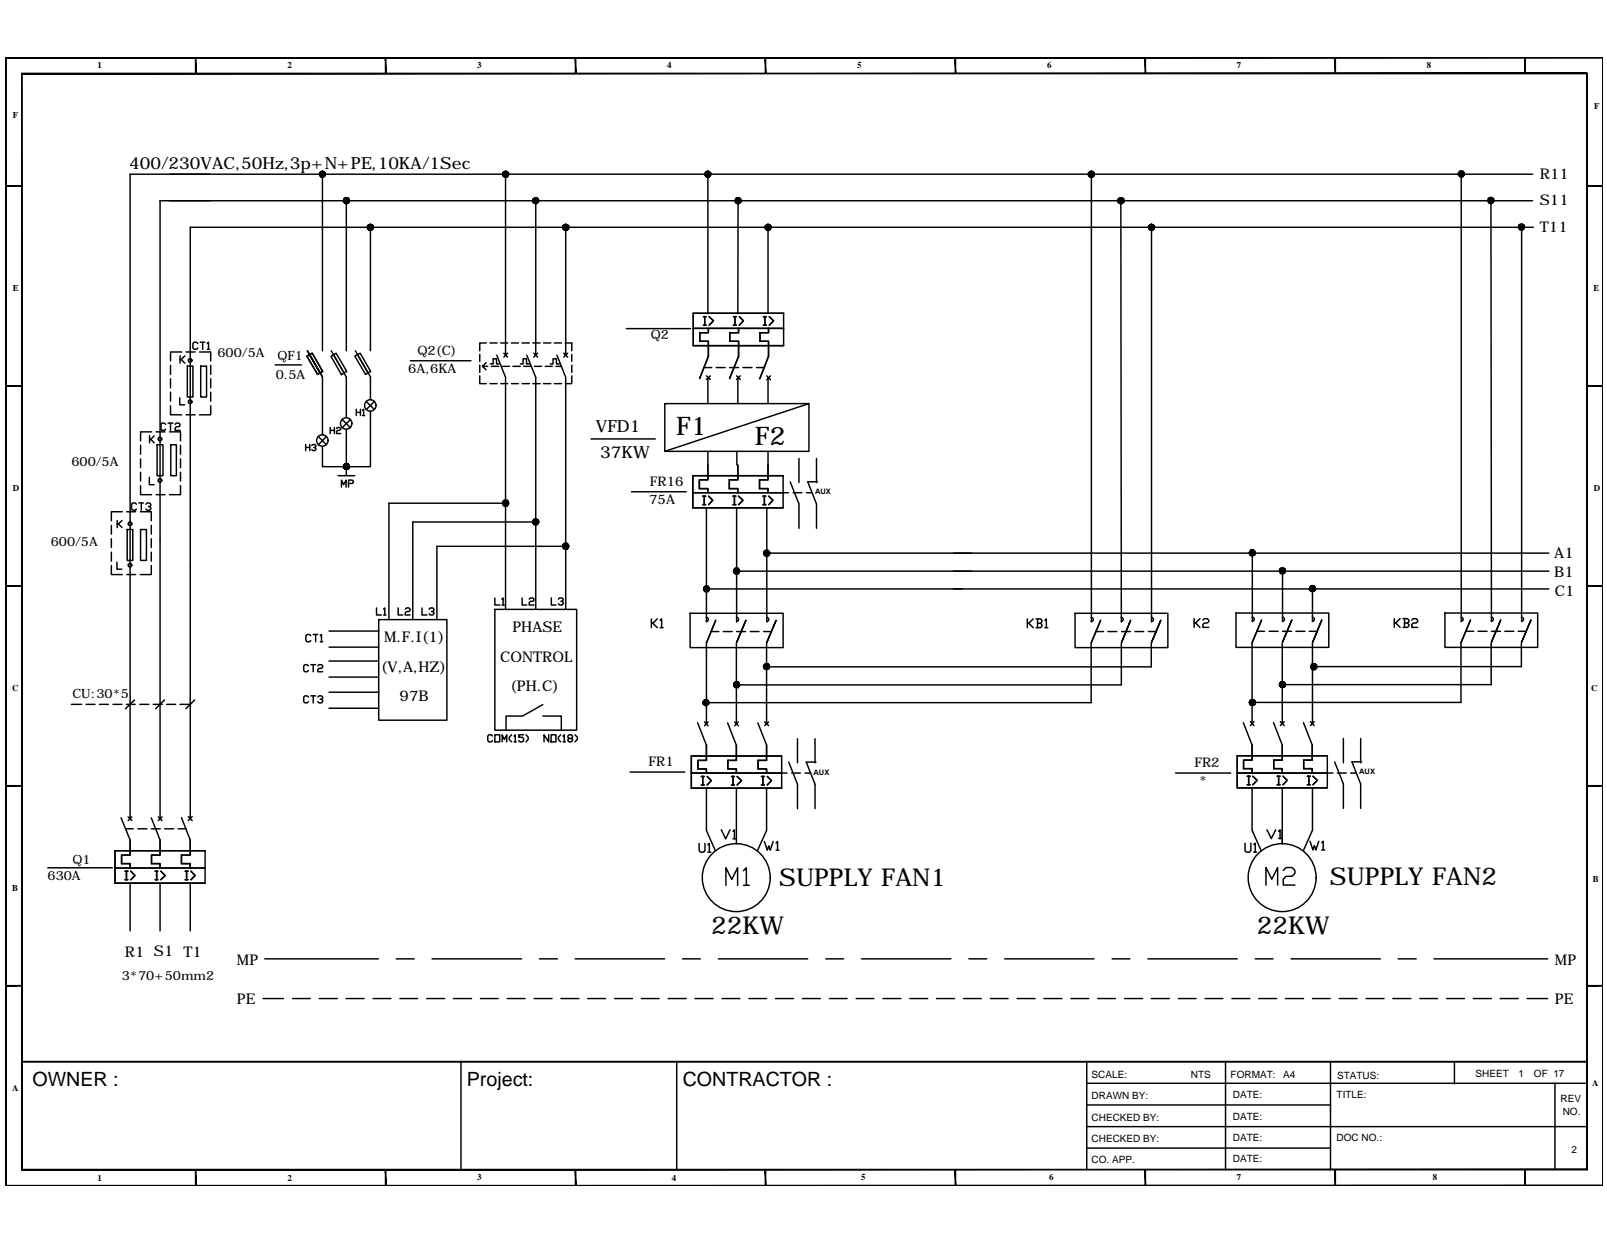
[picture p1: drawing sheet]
<svg xmlns="http://www.w3.org/2000/svg" width="279mm" height="216mm" viewBox="0 0 279 216" stroke-linecap="round" stroke-linejoin="round" font-family="sans-serif">
<defs><g id="words">
<g font-size="6.6">
<text x="125.2" y="155.2">M1</text>
<text x="219.1" y="155.2">M2</text>
</g>
<g font-size="4.9">
<text x="112.5" y="110.4">K1</text>
<text x="177.8" y="110.4">KB1</text>
<text x="206.7" y="110.4">K2</text>
<text x="241.7" y="110.4">KB2</text>
<text x="124.5" y="147.1">V1</text>
<text x="219.4" y="147.1">V1</text>
</g>
<g font-size="4.4">
<text x="121.4" y="57.9">I&gt;</text>
<text x="126.6" y="57.9">I&gt;</text>
<text x="131.9" y="57.9">I&gt;</text>
<text x="32.8" y="62.1">CT1</text>
<text x="27.2" y="76.2">CT2</text>
<text x="117.6" y="75.7">F1</text>
<text x="131.2" y="77.4">F2</text>
<text x="21.9" y="90">CT3</text>
<text x="58.6" y="86.1">MP</text>
<text x="121.4" y="88.9">I&gt;</text>
<text x="126.6" y="88.9">I&gt;</text>
<text x="131.6" y="88.9">I&gt;</text>
<text x="85" y="106.5">L1</text>
<text x="90" y="106.5">L2</text>
<text x="94.9" y="106.5">L3</text>
<text x="52.2" y="112.9">CT1</text>
<text x="64.6" y="108.3">L1</text>
<text x="68.4" y="108.3">L2</text>
<text x="72.3" y="108.3">L3</text>
<text x="51.9" y="123.5">CT3</text>
<text x="121" y="137.6">I&gt;</text>
<text x="126.3" y="137.6">I&gt;</text>
<text x="131.6" y="137.6">I&gt;</text>
<text x="215.9" y="137.6">I&gt;</text>
<text x="221.2" y="137.6">I&gt;</text>
<text x="226.5" y="137.6">I&gt;</text>
<text x="120.7" y="149.2">U1</text>
<text x="131.9" y="148.9">W1</text>
<text x="215.5" y="149.2">U1</text>
<text x="226.8" y="148.9">W1</text>
<text x="20.8" y="154.2">I&gt;</text>
<text x="26.1" y="154.2">I&gt;</text>
<text x="31.4" y="154.2">I&gt;</text>
</g>
<g font-size="4.3">
<text x="135.5" y="154.1">SUPPLY FAN1</text>
<text x="231.2" y="153.9">SUPPLY FAN2</text>
<text x="123.6" y="162.3">22KW</text>
<text x="218.5" y="162.3">22KW</text>
</g>
<g font-size="4">
<text x="56.4" y="76.6">H2</text>
<text x="61" y="73.4">H1</text>
<text x="52.2" y="79.7">H3</text>
<text x="19.4" y="92.8">K</text>
<text x="51.9" y="117.8">CT2</text>
</g>
<g font-size="3.4">
<text x="5.6" y="188.8">OWNER :</text>
<text x="81.2" y="188.7">Project:</text>
<text x="118.7" y="188.8">CONTRACTOR :</text>
</g>
<g font-size="2.9">
<text x="22.5" y="29.4">400/230VAC,50Hz,3p+N+PE,10KA/1Sec</text>
<text x="103.6" y="75.2">VFD1</text>
<text x="104.4" y="79.6">37KW</text>
</g>
<g font-size="2.6">
<text x="267.7" y="31.1">R11</text>
<text x="267.7" y="35.7">S11</text>
<text x="267.7" y="40.3">T11</text>
<text x="270.2" y="97">A1</text>
<text x="270.2" y="100.2">B1</text>
<text x="270.3" y="103.5">C1</text>
<text x="66.8" y="111.6">M.F.I(1)</text>
<text x="89.1" y="109.9">PHASE</text>
<text x="66.2" y="116.8">(V,A,HZ)</text>
<text x="87" y="115">CONTROL</text>
<text x="69.5" y="121.9">97B</text>
<text x="88.7" y="120.2">(PH.C)</text>
<text x="21.7" y="166.3">R1 S1 T1</text>
<text x="41.2" y="167.7">MP</text>
<text x="270.4" y="167.7">MP</text>
<text x="41.2" y="174.6">PE</text>
<text x="270.4" y="174.6">PE</text>
</g>
<g font-size="2.3">
<text x="71" y="64.8">6A,6KA</text>
<text x="72.6" y="61.7">Q2(C)</text>
<text x="112.9" y="87.6">75A</text>
<text x="113" y="84.4">FR16</text>
<text x="112.7" y="133.2">FR1</text>
<text x="207.7" y="133.3">FR2</text>
<text x="208.5" y="136.5">*</text>
</g>
<g font-size="2.2">
<text x="113.1" y="58.9">Q2</text>
<text x="37.8" y="62">600/5A</text>
<text x="47.9" y="65.9">0.5A</text>
<text x="48.2" y="62.6">QF1</text>
<text x="12.4" y="81">600/5A</text>
<text x="8.8" y="95">600/5A</text>
<text x="12.6" y="121.3">CU:30*5</text>
<text x="8.3" y="153">630A</text>
<text x="12.6" y="150.2">Q1</text>
<text x="21.2" y="170.3">3*70+50mm2</text>
</g>
<g font-size="1.7">
<text x="189.8" y="187.4">SCALE:</text>
<text x="189.8" y="191.1">DRAWN BY:</text>
<text x="207.1" y="187.4">NTS</text>
<text x="214" y="187.4">FORMAT:</text>
<text x="214.3" y="190.8">DATE:</text>
<text x="223.1" y="187.4">A4</text>
<text x="232.4" y="190.9">TITLE:</text>
<text x="232.5" y="187.5">STATUS:</text>
<text x="256.6" y="187.3">SHEET</text>
<text x="264" y="187.3">1</text>
<text x="266.7" y="187.3">OF 17</text>
<text x="271.3" y="191.5">REV</text>
<text x="189.8" y="194.9">CHECKED BY:</text>
<text x="214.3" y="194.6">DATE:</text>
<text x="271.7" y="193.9">NO.</text>
<text x="189.8" y="202.2">CO. APP.</text>
<text x="189.8" y="198.6">CHECKED BY:</text>
<text x="214.3" y="202">DATE:</text>
<text x="214.3" y="198.3">DATE:</text>
<text x="232.4" y="198.3">DOC NO.:</text>
<text x="273.2" y="200.4">2</text>
</g>
<g font-size="1.5">
<text x="16.9" y="11.9">1</text>
<text x="50" y="11.9">2</text>
<text x="83" y="11.9">3</text>
<text x="116" y="11.9">4</text>
<text x="149" y="11.9">5</text>
<text x="182" y="11.9">6</text>
<text x="215.1" y="11.9">7</text>
<text x="248.1" y="11.9">8</text>
<text x="2.3" y="20.5">F</text>
<text x="277.2" y="18.9">F</text>
<text x="2.2" y="50.6">E</text>
<text x="277" y="50.6">E</text>
<text x="2.2" y="85.3">D</text>
<text x="277.1" y="85.3">D</text>
<text x="2.1" y="120.1">C</text>
<text x="276.7" y="120.1">C</text>
<text x="2.1" y="154.8">B</text>
<text x="276.9" y="153.3">B</text>
<text x="2.1" y="189.6">A</text>
<text x="276.8" y="188.9">A</text>
<text x="16.9" y="205.2">1</text>
<text x="50" y="205.2">2</text>
<text x="83" y="205.2">3</text>
<text x="116.8" y="205.2">4</text>
<text x="149.7" y="205.2">5</text>
<text x="182.4" y="205.2">6</text>
<text x="215.1" y="205.2">7</text>
<text x="249.1" y="205.2">8</text>
</g>
<g font-size="1.3">
<text x="141.7" y="85.9">AUX</text>
<text x="141.4" y="134.6">AUX</text>
<text x="236.3" y="134.6">AUX</text>
</g>
</g></defs>
<!-- layer: FRAME -->
<g fill="#000" stroke="#000" stroke-width=".17">
<path d="M.9 10h277.8zM.9 10.1l277.8-.1z"/>
<path d="M3.7 12.8l.2 190.5v-190.5zM3.7 12.8l.2 190.5h-.2z"/>
<path d="M34 10l.1 2.8v-2.8zM34 10l.1 2.8h-.1z"/>
<path d="M67 10l.1 2.8v-2.8zM67 10l.1 2.8h-.1z"/>
<path d="M100 10l.1 2.8v-2.8zM100 10l.1 2.8h-.1z"/>
<path d="M133 10l.2 2.8v-2.8zM133 10l.2 2.8h-.2z"/>
<path d="M166 10l.2 2.8v-2.8zM166 10l.2 2.8h-.2z"/>
<path d="M199.1 10l.1 2.8v-2.8zM199.1 10l.1 2.8h-.1z"/>
<path d="M232.1 10l.1 2.8v-2.8zM232.1 10l.1 2.8h-.1z"/>
<path d="M265.1 10l.1 2.8v-2.8zM265.1 10l.1 2.8h-.1z"/>
<path d="M3.8 12.8h272.1v-.1zM3.8 12.7h272.1l-272.1 .1z"/>
<path d="M278.7 10v196.1zM278.7 10v196.1z"/>
<path d="M1 32.3v.1l2.8-.1zM1 32.4l2.8-.1v.1z"/>
<path d="M275.9 32.3v.1l2.8-.1zM275.9 32.4l2.8-.1v.1z"/>
<path d="M1 67v.2l2.8-.2zM1 67.2l2.8-.2v.2z"/>
<path d="M275.9 67v.2l2.8-.2zM275.9 67.2l2.8-.2v.2z"/>
<path d="M1 101.8v.1l2.8-.1zM1 101.9l2.8-.1v.1z"/>
<path d="M275.9 101.8v.1l2.8-.1zM275.9 101.9l2.8-.1v.1z"/>
<path d="M1 136.5v.2l2.8-.2zM1 136.7l2.8-.2v.2z"/>
<path d="M275.9 136.5v.2l2.8-.2zM275.9 136.7l2.8-.2v.2z"/>
<path d="M1 171.3v.1l2.8-.1zM1 171.4l2.8-.1v.1z"/>
<path d="M275.9 171.3v.1l2.8-.1zM275.9 171.4l2.8-.1v.1z"/>
<path d="M.9 10v196.1h.2zM.9 10h.2v196.1z"/>
<path d="M3.8 203.3v.1l272.1-.1zM3.8 203.4l272.1-.1v.1z"/>
<path d="M34 203.3l.1 2.8v-2.8zM34 203.3l.1 2.8h-.1z"/>
<path d="M67 203.3l.1 2.8v-2.8zM67 203.3l.1 2.8h-.1z"/>
<path d="M100 203.3l.1 2.8v-2.8zM100 203.3l.1 2.8h-.1z"/>
<path d="M133 203.4v2.7h.2zM133 203.4h.2v2.7z"/>
<path d="M166 203.3l.2 2.8v-2.8zM166 203.3l.2 2.8h-.2z"/>
<path d="M199.1 203.3l.1 2.8v-2.8zM199.1 203.3l.1 2.8h-.1z"/>
<path d="M232.1 203.3l.1 2.8v-2.8zM232.1 203.3l.1 2.8h-.1z"/>
<path d="M265.1 203.3l.1 2.8v-2.8zM265.1 203.3l.1 2.8h-.1z"/>
<path d="M275.9 12.8v190.5h.1zM275.9 12.8h.1v190.5z"/>
<path d="M1 206.1h277.7zM1 206.1h277.7z"/>
</g>
<path d="M3.8 184.5h272.1zM3.8 184.6v18.7M188.9 192.1h42.4M188.9 195.8h86.9M188.9 188.3h86.9M188.9 199.6h42.4M188.9 184.6v18.7" fill="none" stroke="#000" stroke-width=".25"/>
<!-- layer: 0 -->
<g fill="none" stroke="#000" stroke-width=".25">
<path d="M27.8 34.9h238.7M27.8 34.9v107.4M56.1 30.3v30.7M60.2 34.9v26.1M64.4 39.5v21.5M87.9 30.3v31.4M93.1 34.9v26.8M98.4 39.5v22.2M123.1 30.3v24.2M128.3 34.9v19.6M133.5 39.5v15M189.8 30.3v77.8"/>
<path d="M194.9 34.9l.1 73.2M200.2 39.5v68.6M254.1 30.2v77.8M259.2 34.9l.1 73.1M264.6 39.5v68.5M266.5 30.3h-243.9v112M266.6 39.5h-233.5v102.8M84.6 59.6h-1.2v1.4M85.2 59.6h1.2M87.1 59.6h1.2M88.9 59.6h1.2M90.8 59.6h1.2"/>
<path d="M92.6 59.6h1.3M94.5 59.6h1.3M96.4 59.6h1.2M98.3 59.6h1.1v1.4M108.9 57.1h11.2M120.5 54.5h15.7v5.6h-15.7zM120.5 57.1h15.7M121.7 57.8v1.5h1.5v2.6M126.9 59.3h1.5v2.6M132.1 59.3h1.5v2.6M24.4 77.4v1.6M24.4 79.8v1.5"/>
<path d="M26.3 75.1h-1.9v1.5M27.3 77.3h1v5.4h-1zM29.6 70.5v1.6h2M29.6 63.5v1.6M29.6 65.8v1.6M29.6 68.2v1.5M29.7 77.3h1v5.4h-1zM31.3 69.1v1.3h.8M31.4 77.4v1.6M31.4 79.8v1.5M31.6 61.2h-2v1.6M32.6 63.6h.9v5.4h-.9z"/>
<path d="M34.9 63.6h1v5.4h-1zM36.6 70.5v1.6h-1.9M36.6 63.5v1.6M36.6 65.8v1.6M36.6 68.2v1.5M47.9 63.4h4.5M53.4 61.9l.9-.5 1.8 3.2-.9 .5zM53.4 61l2.7 4.5v10.1M53.8 61.7l1.8 3.1M56.1 77.6v3.5h8.2M57.5 61.9l.9-.5 1.9 3.2-.9 .5zM57.6 61l2.6 4.5v7.1"/>
<path d="M58 61.7l1.8 3.1M60.2 74.6v6.5M61.7 61.9l.9-.5 1.8 3.2-.8 .5zM61.8 61l2.6 4.5v4M62.2 61.7l1.8 3.1M64.4 71.5v9.6M83.4 65.3v1.4h1.2M83.4 61.6v1.2M83.4 63.5v1.2M83.9 63.7l.6 .6M84.5 63l-.6 .7h.9M85.2 66.7h1.2"/>
<path d="M85.2 63.3h.5v-.9h.6v.9h.5M85.4 63.7h1.3M87.1 66.7h1.2M87.3 63.7h1.3M87.9 65.6v40.3M88.9 66.7h1.2M89.2 63.7h1.2M90.5 63.3h.4v-.9h.6v.9h.5M90.8 66.7h1.2M91 63.7h1.3M92.6 66.7h1.3M92.9 63.7h1.3"/>
<path d="M93.1 65.6v40.3M94.5 66.7h1.3M94.8 63.7h1.2M95.7 63.3h.5v-.9h.5v.9h.6M96.4 66.7h1.2M96.7 63.7h.9M98.4 65.6v40.3M99.4 65.3v1.4h-1.1M99.4 61.6v1.2M99.4 63.5v1.2M102.8 76.3h11.1M115.6 70.2h25v8.3h-25z"/>
<path d="M122.4 63.9h1.4M123.1 78.5v4.9h-1.5v1.5M123.1 65.7v4.5M124.5 63.9h1.6M126.8 63.9h1.6M128.1 78.5v2.3M128.3 65.7v4.5M129.2 63.9h1.5M131.5 63.9h1.4M133.5 78.5v4.9h-1.4M133.5 65.7v4.5M138.9 79.7v4.2"/>
<path d="M140.6 70.2l-25 8.3M142 79.7v4.2M19.4 98.3v1.6h1.9M19.4 93.7v1.5M19.4 96v1.6M20.3 97.7v1.2h.9M22 99.9h1.6M22.1 92h1v5.4h-1zM24.4 92h1.1v5.4h-1.1zM24.4 84.4v1.6h1.9M24.4 82.1v1.5M26 83v1.3h.8"/>
<path d="M26.3 98.3v1.6h-1.9M26.3 91.3v1.6M26.3 93.7v1.5M26.3 96v1.6M31.4 84.4v1.6h-1.9M31.4 82.1v1.5M87.9 87.5h-20.3v20.2M93.1 90.7h-21.3v17M98.4 95h-22.4v12.7M120.5 82.7h15.7v5.6h-15.7zM120.5 85.7h16.6M122.8 88.3v19.8"/>
<path d="M128.1 99.3h141.2M128.1 88.3v19.8M128.3 80.8v2.6h-1.5v1.5M132.1 83.4v1.5M133.3 96.2h136M133.3 88.3v19.8M133.5 80.8v2.6h-1.4M137.9 85.7h1.5M138.9 87.6v4.2M140.2 85.7h1M140.4 83.7h1.7M142 87.6v4.2"/>
<path d="M217.7 96.1v11.9M223 99.2v8.8M57.2 109.7h8.6M57.2 112.5h8.6M57.2 114.9h8.6M57.2 117.7h8.6M65.8 107.7h11.9v17.5h-11.9zM86 105.9h14.3v21h-14.3zM120 106.6h16.2v6h-16.2zM122.8 107.3a.36 .36 0 0 1 .4 .4 .36 .36 0 0 1-.4 .3M122.8 102.4h146.5M123.6 109.8h1.4"/>
<path d="M124.4 107.8l-1.6 4v14M125.7 109.8h1.6M128 111.8v14M128.1 107.3a.36 .36 0 0 1 .3 .4 .36 .36 0 0 1-.3 .3M128.1 109.8h1.5M129.7 107.8l-1.7 4 1.7-4M130.4 109.8h1.6M132.8 109.8h1.3M133.3 111.8v14M133.3 107.3a.36 .36 0 0 1 .4 .4 .36 .36 0 0 1-.4 .3M134.9 107.8l-1.6 4 1.6-4M186.9 106.6h16.1v6h-16.1z"/>
<path d="M189.7 111.8l1.7-4-1.7 4v10.3h-66.9M189.7 107.3a.36 .36 0 0 1 .4 .4 .36 .36 0 0 1-.4 .3M190.5 109.8h1.4M192.6 109.8h1.6M194.9 107.3a.36 .36 0 0 1 .4 .4 .36 .36 0 0 1-.4 .3M195 111.8v7.3h-67M195 109.8h1.5M196.6 107.8l-1.6 4 1.6-4M197.3 109.8h1.6M199.7 109.8h1.3M200.2 111.8v4.1h-66.9M200.2 107.3a.36 .36 0 0 1 .3 .4 .36 .36 0 0 1-.3 .3"/>
<path d="M201.8 107.8l-1.6 4 1.6-4M214.9 106.6h16.1v5.9h-16.1zM217.7 107.3a.36 .36 0 0 1 .4 .3 .36 .36 0 0 1-.4 .4M218.5 109.7h1.4M219.3 107.8l-1.6 3.9v14.1M220.7 109.7h1.5M222.9 111.7v14.1M223 107.3a.36 .36 0 0 1 .3 .3 .36 .36 0 0 1-.3 .4M223 109.7h1.6M224.6 107.8l-1.7 3.9 1.7-3.9M225.3 109.7h1.6M227.6 109.7h1.4"/>
<path d="M228.2 107.3a.36 .36 0 0 1 .3 .3 .36 .36 0 0 1-.3 .4M228.2 102.3v5.7M228.2 111.7v14.1M229.8 107.8l-1.6 3.9 1.6-3.9M251.2 106.6h16.1v5.9h-16.1zM254 107.3a.36 .36 0 0 1 .4 .3 .36 .36 0 0 1-.4 .4M254.9 109.7h1.3M255.7 107.8l-1.7 3.9v10.4h-36.3M257 109.7h1.5M259.3 111.7v7.3h-36.3M259.3 107.3a.36 .36 0 0 1 .3 .3 .36 .36 0 0 1-.3 .4M259.3 109.7h1.6"/>
<path d="M260.9 107.8l-1.6 3.9 1.6-3.9M261.6 109.7h1.6M264 109.7h1.3M264.5 111.7v4.2h-36.3M264.5 107.3a.36 .36 0 0 1 .4 .3 .36 .36 0 0 1-.4 .4M266.2 107.8l-1.7 3.9 1.7-3.9M12.4 122.4h1.8M15 122.4h1.5M17.3 122.4h1.6M19.7 122.4h1.5M22 122.4h1.5M23.4 121.7l-1.6 1.5"/>
<path d="M24.3 122.4h1.6M26.6 122.4h1.6M28.6 121.7l-1.5 1.5M29 122.4h1.5M31.3 122.4h1.8M33.8 121.7l-1.5 1.5M57.2 120.3h8.6M57.2 123.1h8.6M85.6 127.9l-.2-.2h-.4l-.2 .2v.8l.2 .3h.4l.2-.3M86 127.7h.9v1.3h-.9zM87.3 129v-1.3l.4 .8 .4-.8v1.3M89 127.7l-.5 .5v.3l.5 .5"/>
<path d="M89.4 127.9l.2-.2v1.3M89.4 129h.4M91 127.7h-.8v.5h.6l.2 .2v.3l-.2 .3h-.4l-.2-.3M91.5 127.7l.3 .5v.3l-.3 .5M94.4 122.5l-3.5 2h-2.9v2.4M94.4 124.5h3.2v2.4M95.4 127.7v1.3l-.8-1.3v1.3M95.8 127.7h.9v1.3h-.9zM97.5 127.7l-.4 .5v.3l.4 .5M97.9 127.9l.2-.2v1.3M97.9 129h.4M98.9 128.4l-.2-.2v-.3l.2-.2h.4l.2 .2v.3l-.2 .2h-.4l-.2 .1v.2l.2 .3h.4l.2-.3v-.2l-.2-.1"/>
<path d="M100 127.7l.4 .5v.3l-.4 .5M120.2 134.4h15.7M120.2 131.4h15.7v5.6h-15.7zM122.8 129.6v2.6h-1.5v1.5M122.8 137v7.4M128 129.6v2.6h-1.5v1.5M128 137v9.7M131.8 132.2v1.5M133.3 129.6v2.6h-1.5M133.3 129.5v2.7h-1.5M133.3 137v7.4M137.6 134.4h1.6"/>
<path d="M138.7 128.4v4.2M138.7 136.3v4.3M140 134.4h.9M140.2 132.5h1.7M141.7 128.4v4.2M141.7 136.3v4.3M215.1 131.4h15.7v5.6h-15.7zM215.1 134.4h15.7M217.7 129.5v2.6h-1.5v1.5M217.7 137v7.3M222.9 129.5v2.6h-1.4v1.5M222.9 137v9.7"/>
<path d="M228.1 129.5v2.6h-1.4v1.5M228.2 137v7.3M232.5 134.4h1.6M233.6 128.4v4.2M233.6 136.3v4.2M234.8 134.4h1M235 132.4h1.7M236.6 128.4v4.2M236.6 136.3v4.2M8.3 150.8h11.2M20 147.9h15.7v5.6h-15.7zM20 150.9h15.7"/>
<path d="M21.9 144.1h1.3M22.6 146v2.6h-1.5v1.5M22.6 153.5v8.3M24 144.1h1.5M26.3 144.1h1.6M27.8 146v2.6h-1.5v1.5M27.8 153.5v8.3M28.6 144.1h1.6M31 144.1h1.3M33.1 146v2.6h-1.5v1.5M33.1 153.5v8.3M45.7 173.6h3.6"/>
<path d="M46 166.7h19.8M50.9 173.6h3M55.5 173.6h3.1M60.2 173.6h3.1M64.9 173.6h3.1M68.9 166.7h3.1M69.5 173.6h3.1M74.2 173.6h3.1M75.1 166.7h15.6M78.8 173.6h3.2M83.5 173.6h3.1M88.2 173.6h3.1"/>
<path d="M92.9 173.6h3.1M93.8 166.7h3.1M97.5 173.6h3.1M100 166.7h15.5M102.2 173.6h3.1M106.9 173.6h3.1M111.5 173.6h3.1M116.2 173.6h3.1M118.7 166.7h3.1M120.8 173.6h3.2M124.9 166.7h15.5M125.5 173.6h3.1"/>
<path d="M130.2 173.6h3.1M134.8 173.6h3.2M139.5 173.6h3.1M143.6 166.7h3.1M144.2 173.6h3.1M148.9 173.6h3M149.8 166.7h15.5M153.5 173.6h3.1M158.2 173.6h3.1M162.8 173.6h3.2M167.5 173.6h3.1M168.5 166.7h3"/>
<path d="M172.2 173.6h3.1M174.7 166.7h15.5M176.8 173.6h3.2M181.5 173.6h3.1M186.2 173.6h3.1M190.9 173.6h3M193.4 166.7h3M195.5 173.6h3.1M199.6 166.7h15.5M200.2 173.6h3.1M204.9 173.6h3.1M209.5 173.6h3.1"/>
<path d="M214.2 173.6h3.1M218.2 166.7h3.1M218.8 173.6h3.2M223.5 173.6h3.1M224.5 166.7h15.5M228.2 173.6h3.1M232.8 173.6h3.1M237.5 173.6h3.1M242.2 173.6h3.1M243.1 166.7h3.1M246.9 173.6h3.1M249.3 166.7h19.8"/>
<path d="M251.5 173.6h3.1M256.2 173.6h3.1M260.8 173.6h3.2M265.5 173.6h3.6M80.2 184.5v18.8M117.7 184.5v18.8M213.1 184.6v18.7M231.3 184.6v18.7M252.9 184.7v3.7M270.4 188.3v15"/>
<circle cx="33.1" cy="69.8" r=".32"/>
<circle cx="22.6" cy="98.2" r=".32"/>
<circle cx="27.8" cy="83.5" r=".32"/>
<circle cx="128" cy="152.6" r="5.9"/>
<circle cx="222.9" cy="152.6" r="5.9"/>
</g>
<!-- layer: SYMBOL -->
<g fill="none" stroke="#000" stroke-width=".25">
<path d="M71.3 62.7h10.6M86.4 61.7l1.5 3.9M87.6 61.4l.6 .7M88.2 61.4l-.6 .7M91.6 61.7l1.5 3.9M92.8 61.4l.7 .7M93.5 61.4l-.7 .7M96.8 61.7l1.6 3.9M98 61.4l.7 .7M98.7 61.4l-.7 .7M122.8 65.3l.7 .7M123.2 61.9l-1.6 3.9"/>
<path d="M123.5 65.3l-.7 .7M128.1 65.3l.6 .7M128.4 61.9l-1.6 3.9M128.7 65.3l-.6 .7M133.3 65.3l.7 .7M133.6 61.9l-1.5 3.9M134 65.3l-.7 .7M109.8 85.5h9.5M137.4 83.7l1.5 3.9M140.4 83.7l1.6 3.9M109.5 134.2h9.6M121.3 125.7l1.5 3.9"/>
<path d="M122.5 125.5l.6 .7M123.1 125.5l-.6 .7M126.5 125.7l1.5 3.9M127.7 125.5l.7 .7M128.4 125.5l-.7 .7M131.8 125.7l1.5 3.8M132.9 125.5l.7 .6M133.6 125.5l-.7 .6M137.1 132.5l1.6 3.8M140.2 132.5l1.5 3.8M204.4 134.4h9.6M216.2 125.6l1.5 3.9"/>
<path d="M217.4 125.4l.6 .7M218 125.4l-.6 .7M221.4 125.6l1.5 3.9M222.6 125.4l.7 .7M223.3 125.4l-.7 .7M226.6 125.6l1.5 3.9M227.9 125.4l.6 .7M228.5 125.4l-.6 .7M232 132.4l1.6 3.9M235 132.4l1.6 3.9M21.1 142.2l1.5 3.8M22.3 142l.6 .6"/>
<path d="M22.9 142l-.6 .6M26.3 142.2l1.5 3.8M27.5 142l.7 .6M28.2 142l-.7 .6M31.6 142.1l1.5 3.9M32.7 142l.7 .6M33.4 142l-.7 .6"/>
</g>
<!-- layer: 0 -->
<g fill="#000" stroke="#000" stroke-width=".17">
<path d="M55.5 30.3l.1 .2 .5-.2zM55.6 30.5l.5-.2-.3 .4zM56.1 30.3l-.3 .4 .3 .1z"/>
<path d="M55.5 30.3l.1 .2 .5-.2zM55.6 30.5l.5-.2-.3 .4zM56.1 30.3l-.3 .4 .3 .1z"/>
<path d="M55.6 30.3l.1 .2 .4-.2zM55.7 30.5l.4-.2-.2 .3zM56.1 30.3l-.2 .3 .2 .1z"/>
<path d="M55.6 30.3l.1 .2 .4-.2zM55.7 30.5l.4-.2-.2 .3zM56.1 30.3l-.2 .3 .2 .1z"/>
<path d="M55.9 29.9l.2 .4v-.4zM55.9 29.9l.2 .4-.4-.2zM55.7 30.1l-.1 .2h.5z"/>
<path d="M56.1 30.3v.4l.2-.1zM56.1 30.3l.3 .2-.1 .1zM56.1 30.3l.3 .2 .1-.2z"/>
<path d="M55.8 29.8l.3 .5v-.6zM55.8 29.8l.3 .5-.5-.3zM55.6 30l-.1 .3h.6z"/>
<path d="M56.1 30.3v.5l.2-.1zM56.1 30.3l.4 .2-.2 .2zM56.1 30.3l.4 .2 .1-.2z"/>
<path d="M55.9 29.9l.2 .4v-.4zM55.9 29.9l.2 .4-.4-.2zM55.7 30.1l-.1 .2h.5z"/>
<path d="M56.1 30.3v.4l.2-.1zM56.1 30.3l.3 .2-.1 .1zM56.1 30.3l.3 .2 .1-.2z"/>
<path d="M55.8 29.8l.3 .5v-.6zM55.8 29.8l.3 .5-.5-.3zM55.6 30l-.1 .3h.6z"/>
<path d="M56.1 30.3v.5l.2-.1zM56.1 30.3l.4 .2-.2 .2zM56.1 30.3l.4 .2 .1-.2z"/>
<path d="M56.1 30.3h.4l-.1-.2zM56.3 29.9l.1 .2-.3 .2zM56.1 29.9v.4l.2-.4z"/>
<path d="M56.1 30.3h.4l-.1-.2zM56.3 29.9l.1 .2-.3 .2zM56.1 29.9v.4l.2-.4z"/>
<path d="M56.1 30.3h.5l-.1-.3zM56.3 29.8l.2 .2-.4 .3zM56.1 29.7v.6l.2-.5z"/>
<path d="M56.1 30.3h.5l-.1-.3zM56.3 29.8l.2 .2-.4 .3zM56.1 29.7v.6l.2-.5z"/>
<path d="M59.7 34.9v.3l.5-.3zM59.7 35.2l.5-.3-.2 .5zM60.2 34.9l-.2 .5h.2z"/>
<path d="M59.7 34.9v.3l.5-.3zM59.7 35.2l.5-.3-.2 .5zM60.2 34.9l-.2 .5h.2z"/>
<path d="M59.8 34.9l.1 .2 .3-.2zM59.9 35.1l.3-.2-.2 .3zM60.2 34.9l-.2 .3 .2 .1z"/>
<path d="M59.8 34.9l.1 .2 .3-.2zM59.9 35.1l.3-.2-.2 .3zM60.2 34.9l-.2 .3 .2 .1z"/>
<path d="M60 34.5l.2 .4v-.4zM60 34.5l.2 .4-.3-.2zM59.9 34.7l-.1 .2h.4z"/>
<path d="M60.2 34.9v.4l.2-.1zM60.2 34.9l.4 .2-.2 .1zM60.2 34.9l.4 .2v-.2z"/>
<path d="M60 34.4l.2 .5v-.6zM59.7 34.6l.3-.2 .2 .5zM59.7 34.6v.3h.5z"/>
<path d="M60.2 34.9v.5h.3zM60.2 34.9l.5 .3-.2 .2zM60.2 34.9l.5 .3 .1-.3z"/>
<path d="M60 34.5l.2 .4v-.4zM60 34.5l.2 .4-.3-.2zM59.9 34.7l-.1 .2h.4z"/>
<path d="M60.2 34.9v.4l.2-.1zM60.2 34.9l.4 .2-.2 .1zM60.2 34.9l.4 .2v-.2z"/>
<path d="M60 34.4l.2 .5v-.6zM59.7 34.6l.3-.2 .2 .5zM59.7 34.6v.3h.5z"/>
<path d="M60.2 34.9v.5h.3zM60.2 34.9l.5 .3-.2 .2zM60.2 34.9l.5 .3 .1-.3z"/>
<path d="M60.2 34.9h.4v-.2zM60.4 34.5l.2 .2-.4 .2zM60.2 34.5v.4l.2-.4z"/>
<path d="M60.2 34.9h.4v-.2zM60.4 34.5l.2 .2-.4 .2zM60.2 34.5v.4l.2-.4z"/>
<path d="M60.2 34.9h.6l-.1-.3zM60.5 34.4l.2 .2-.5 .3zM60.2 34.3v.6l.3-.5z"/>
<path d="M60.2 34.9h.6l-.1-.3zM60.5 34.4l.2 .2-.5 .3zM60.2 34.3v.6l.3-.5z"/>
<path d="M63.9 39.5v.3l.5-.3zM63.9 39.8l.5-.3-.3 .5zM64.4 39.5l-.3 .5 .3 .1z"/>
<path d="M63.9 39.5v.3l.5-.3zM63.9 39.8l.5-.3-.3 .5zM64.4 39.5l-.3 .5 .3 .1z"/>
<path d="M64 39.5v.2l.4-.2zM64 39.7l.4-.2-.2 .3zM64.4 39.5l-.2 .3 .2 .1z"/>
<path d="M64 39.5v.2l.4-.2zM64 39.7l.4-.2-.2 .3zM64.4 39.5l-.2 .3 .2 .1z"/>
<path d="M64.2 39.1l.2 .4v-.4zM64.2 39.1l.2 .4-.4-.2zM64 39.3v.2h.4z"/>
<path d="M64.4 39.5v.4l.2-.1zM64.4 39.5l.3 .2-.1 .1zM64.4 39.5l.3 .2 .1-.2z"/>
<path d="M64.1 39l.3 .5v-.5zM63.9 39.2l.2-.2 .3 .5zM63.9 39.2v.3h.5z"/>
<path d="M64.2 39.1l.2 .4v-.4zM64.2 39.1l.2 .4-.4-.2zM64 39.3v.2h.4z"/>
<path d="M64.4 39.5v.4l.2-.1zM64.4 39.5l.3 .2-.1 .1zM64.4 39.5l.3 .2 .1-.2z"/>
<path d="M64.1 39l.3 .5v-.5zM63.9 39.2l.2-.2 .3 .5zM63.9 39.2v.3h.5z"/>
<path d="M64.4 39.5h.4l-.1-.2zM64.6 39.1l.1 .2-.3 .2zM64.4 39.1v.4l.2-.4z"/>
<path d="M64.4 39.5h.4l-.1-.2zM64.6 39.1l.1 .2-.3 .2zM64.4 39.1v.4l.2-.4z"/>
<path d="M64.4 39.5h.5v-.3zM64.7 39l.2 .2-.5 .3zM64.4 39v.5l.3-.5z"/>
<path d="M64.4 39.5h.5v-.3zM64.7 39l.2 .2-.5 .3zM64.4 39v.5l.3-.5z"/>
<path d="M87.4 30.3v.2l.5-.2zM87.4 30.5l.5-.2-.3 .4zM87.9 30.3l-.3 .4 .3 .1z"/>
<path d="M87.4 30.3v.2l.5-.2zM87.4 30.5l.5-.2-.3 .4zM87.9 30.3l-.3 .4 .3 .1z"/>
<path d="M87.5 30.3l.1 .2 .3-.2zM87.6 30.5l.3-.2-.2 .3zM87.9 30.3l-.2 .3 .2 .1z"/>
<path d="M87.5 30.3l.1 .2 .3-.2zM87.6 30.5l.3-.2-.2 .3zM87.9 30.3l-.2 .3 .2 .1z"/>
<path d="M87.7 29.9l.2 .4v-.4zM87.7 29.9l.2 .4-.3-.2zM87.6 30.1l-.1 .2h.4z"/>
<path d="M87.9 30.3v.4l.2-.1zM87.9 30.3l.4 .2-.2 .1zM87.9 30.3l.4 .2v-.2z"/>
<path d="M87.6 29.8l.3 .5v-.6zM87.4 30l.2-.2 .3 .5zM87.4 30v.3h.5z"/>
<path d="M87.9 30.3v.5l.3-.1zM87.9 30.3l.5 .2-.2 .2zM87.9 30.3l.5 .2v-.2z"/>
<path d="M87.7 29.9l.2 .4v-.4zM87.7 29.9l.2 .4-.3-.2zM87.6 30.1l-.1 .2h.4z"/>
<path d="M87.9 30.3v.4l.2-.1zM87.9 30.3l.4 .2-.2 .1zM87.9 30.3l.4 .2v-.2z"/>
<path d="M87.6 29.8l.3 .5v-.6zM87.4 30l.2-.2 .3 .5zM87.4 30v.3h.5z"/>
<path d="M87.9 30.3v.5l.3-.1zM87.9 30.3l.5 .2-.2 .2zM87.9 30.3l.5 .2v-.2z"/>
<path d="M87.9 30.3h.4v-.2zM88.1 29.9l.2 .2-.4 .2zM87.9 29.9v.4l.2-.4z"/>
<path d="M87.9 30.3h.4v-.2zM88.1 29.9l.2 .2-.4 .2zM87.9 29.9v.4l.2-.4z"/>
<path d="M87.9 30.3h.5v-.3zM88.2 29.8l.2 .2-.5 .3zM87.9 29.7v.6l.3-.5z"/>
<path d="M87.9 30.3h.5v-.3zM88.2 29.8l.2 .2-.5 .3zM87.9 29.7v.6l.3-.5z"/>
<path d="M92.6 34.9l.1 .3 .4-.3zM92.7 35.2l.4-.3-.2 .5zM93.1 34.9l-.2 .5h.2z"/>
<path d="M92.6 34.9l.1 .3 .4-.3zM92.7 35.2l.4-.3-.2 .5zM93.1 34.9l-.2 .5h.2z"/>
<path d="M92.7 34.9l.1 .2 .3-.2zM92.8 35.1l.3-.2-.2 .3zM93.1 34.9l-.2 .3 .2 .1z"/>
<path d="M92.7 34.9l.1 .2 .3-.2zM92.8 35.1l.3-.2-.2 .3zM93.1 34.9l-.2 .3 .2 .1z"/>
<path d="M92.9 34.5l.2 .4v-.4zM92.9 34.5l.2 .4-.3-.2zM92.8 34.7l-.1 .2h.4z"/>
<path d="M93.1 34.9v.4l.3-.1zM93.1 34.9l.4 .2-.1 .1zM93.1 34.9l.4 .2 .1-.2z"/>
<path d="M92.9 34.4l.2 .5v-.6zM92.7 34.6l.2-.2 .2 .5zM92.7 34.6l-.1 .3h.5z"/>
<path d="M93.1 34.9v.5h.3zM93.1 34.9l.5 .3-.2 .2zM93.1 34.9l.5 .3 .1-.3z"/>
<path d="M92.9 34.5l.2 .4v-.4zM92.9 34.5l.2 .4-.3-.2zM92.8 34.7l-.1 .2h.4z"/>
<path d="M93.1 34.9v.4l.3-.1zM93.1 34.9l.4 .2-.1 .1zM93.1 34.9l.4 .2 .1-.2z"/>
<path d="M92.9 34.4l.2 .5v-.6zM92.7 34.6l.2-.2 .2 .5zM92.7 34.6l-.1 .3h.5z"/>
<path d="M93.1 34.9v.5h.3zM93.1 34.9l.5 .3-.2 .2zM93.1 34.9l.5 .3 .1-.3z"/>
<path d="M93.1 34.9h.5l-.1-.2zM93.4 34.5l.1 .2-.4 .2zM93.1 34.5v.4l.3-.4z"/>
<path d="M93.1 34.9h.5l-.1-.2zM93.4 34.5l.1 .2-.4 .2zM93.1 34.5v.4l.3-.4z"/>
<path d="M93.1 34.9h.6l-.1-.3zM93.4 34.4l.2 .2-.5 .3zM93.1 34.3v.6l.3-.5z"/>
<path d="M93.1 34.9h.6l-.1-.3zM93.4 34.4l.2 .2-.5 .3zM93.1 34.3v.6l.3-.5z"/>
<path d="M97.8 39.5l.1 .3 .5-.3zM97.9 39.8l.5-.3-.3 .5zM98.4 39.5l-.3 .5h.3z"/>
<path d="M97.8 39.5l.1 .3 .5-.3zM97.9 39.8l.5-.3-.3 .5zM98.4 39.5l-.3 .5h.3z"/>
<path d="M98 39.5v.2l.4-.2zM98 39.7l.4-.2-.3 .3zM98.4 39.5l-.3 .3 .3 .1z"/>
<path d="M98 39.5v.2l.4-.2zM98 39.7l.4-.2-.3 .3zM98.4 39.5l-.3 .3 .3 .1z"/>
<path d="M98.1 39.1l.3 .4v-.4zM98.1 39.1l.3 .4-.4-.2zM98 39.3v.2h.4z"/>
<path d="M98.4 39.5v.4l.2-.1zM98.4 39.5l.3 .2-.1 .1zM98.4 39.5l.3 .2 .1-.2z"/>
<path d="M98.1 39l.3 .5v-.5zM97.9 39.2l.2-.2 .3 .5zM97.9 39.2l-.1 .3h.6z"/>
<path d="M98.1 39.1l.3 .4v-.4zM98.1 39.1l.3 .4-.4-.2zM98 39.3v.2h.4z"/>
<path d="M98.4 39.5v.4l.2-.1zM98.4 39.5l.3 .2-.1 .1zM98.4 39.5l.3 .2 .1-.2z"/>
<path d="M98.1 39l.3 .5v-.5zM97.9 39.2l.2-.2 .3 .5zM97.9 39.2l-.1 .3h.6z"/>
<path d="M98.4 39.5h.4l-.1-.2zM98.6 39.1l.1 .2-.3 .2zM98.4 39.1v.4l.2-.4z"/>
<path d="M98.4 39.5h.4l-.1-.2zM98.6 39.1l.1 .2-.3 .2zM98.4 39.1v.4l.2-.4z"/>
<path d="M98.4 39.5h.5v-.3zM98.7 39l.2 .2-.5 .3zM98.4 39v.5l.3-.5z"/>
<path d="M98.4 39.5h.5v-.3zM98.7 39l.2 .2-.5 .3zM98.4 39v.5l.3-.5z"/>
<path d="M122.5 30.3l.1 .2 .5-.2zM122.6 30.5l.5-.2-.3 .4zM123.1 30.3l-.3 .4 .3 .1z"/>
<path d="M122.5 30.3l.1 .2 .5-.2zM122.6 30.5l.5-.2-.3 .4zM123.1 30.3l-.3 .4 .3 .1z"/>
<path d="M122.7 30.3v.2l.4-.2zM122.7 30.5l.4-.2-.2 .3zM123.1 30.3l-.2 .3 .2 .1z"/>
<path d="M122.7 30.3v.2l.4-.2zM122.7 30.5l.4-.2-.2 .3zM123.1 30.3l-.2 .3 .2 .1z"/>
<path d="M122.9 29.9l.2 .4v-.4zM122.9 29.9l.2 .4-.4-.2zM122.7 30.1v.2h.4z"/>
<path d="M123.1 30.3v.4l.2-.1zM123.1 30.3l.3 .2-.1 .1zM123.1 30.3l.3 .2 .1-.2z"/>
<path d="M122.8 29.8l.3 .5v-.6zM122.8 29.8l.3 .5-.5-.3zM122.6 30l-.1 .3h.6z"/>
<path d="M123.1 30.3v.5l.2-.1zM123.1 30.3l.4 .2-.2 .2zM123.1 30.3l.4 .2 .1-.2z"/>
<path d="M122.9 29.9l.2 .4v-.4zM122.9 29.9l.2 .4-.4-.2zM122.7 30.1v.2h.4z"/>
<path d="M123.1 30.3v.4l.2-.1zM123.1 30.3l.3 .2-.1 .1zM123.1 30.3l.3 .2 .1-.2z"/>
<path d="M122.8 29.8l.3 .5v-.6zM122.8 29.8l.3 .5-.5-.3zM122.6 30l-.1 .3h.6z"/>
<path d="M123.1 30.3v.5l.2-.1zM123.1 30.3l.4 .2-.2 .2zM123.1 30.3l.4 .2 .1-.2z"/>
<path d="M123.1 30.3h.4l-.1-.2zM123.3 29.9l.1 .2-.3 .2zM123.1 29.9v.4l.2-.4z"/>
<path d="M123.1 30.3h.4l-.1-.2zM123.3 29.9l.1 .2-.3 .2zM123.1 29.9v.4l.2-.4z"/>
<path d="M123.1 30.3h.5l-.1-.3zM123.3 29.8l.2 .2-.4 .3zM123.1 29.7v.6l.2-.5z"/>
<path d="M123.1 30.3h.5l-.1-.3zM123.3 29.8l.2 .2-.4 .3zM123.1 29.7v.6l.2-.5z"/>
<path d="M127.8 34.9l.1 .3 .4-.3zM127.9 35.2l.4-.3-.3 .5zM128.3 34.9l-.3 .5h.3z"/>
<path d="M127.8 34.9l.1 .3 .4-.3zM127.9 35.2l.4-.3-.3 .5zM128.3 34.9l-.3 .5h.3z"/>
<path d="M127.9 34.9v.2l.4-.2zM127.9 35.1l.4-.2-.2 .3zM128.3 34.9l-.2 .3 .2 .1z"/>
<path d="M127.9 34.9v.2l.4-.2zM127.9 35.1l.4-.2-.2 .3zM128.3 34.9l-.2 .3 .2 .1z"/>
<path d="M128.1 34.5l.2 .4v-.4zM128.1 34.5l.2 .4-.4-.2zM127.9 34.7v.2h.4z"/>
<path d="M128.3 34.9v.4l.2-.1zM128.3 34.9l.4 .2-.2 .1zM128.3 34.9l.4 .2v-.2z"/>
<path d="M128 34.4l.3 .5v-.6zM128 34.4l.3 .5-.4-.3zM127.9 34.6l-.1 .3h.5z"/>
<path d="M128.3 34.9v.5h.3zM128.3 34.9l.5 .3-.2 .2zM128.3 34.9l.5 .3 .1-.3z"/>
<path d="M128.1 34.5l.2 .4v-.4zM128.1 34.5l.2 .4-.4-.2zM127.9 34.7v.2h.4z"/>
<path d="M128.3 34.9v.4l.2-.1zM128.3 34.9l.4 .2-.2 .1zM128.3 34.9l.4 .2v-.2z"/>
<path d="M128 34.4l.3 .5v-.6zM128 34.4l.3 .5-.4-.3zM127.9 34.6l-.1 .3h.5z"/>
<path d="M128.3 34.9v.5h.3zM128.3 34.9l.5 .3-.2 .2zM128.3 34.9l.5 .3 .1-.3z"/>
<path d="M128.3 34.9h.4v-.2zM128.5 34.5l.2 .2-.4 .2zM128.3 34.5v.4l.2-.4z"/>
<path d="M128.3 34.9h.4v-.2zM128.5 34.5l.2 .2-.4 .2zM128.3 34.5v.4l.2-.4z"/>
<path d="M128.3 34.9h.6l-.1-.3zM128.6 34.4l.2 .2-.5 .3zM128.3 34.3v.6l.3-.5z"/>
<path d="M128.3 34.9h.6l-.1-.3zM128.6 34.4l.2 .2-.5 .3zM128.3 34.3v.6l.3-.5z"/>
<path d="M133 39.5l.1 .3 .4-.3zM133.1 39.8l.4-.3-.2 .5zM133.5 39.5l-.2 .5 .2 .1z"/>
<path d="M133 39.5l.1 .3 .4-.3zM133.1 39.8l.4-.3-.2 .5zM133.5 39.5l-.2 .5 .2 .1z"/>
<path d="M133.1 39.5l.1 .2 .3-.2zM133.2 39.7l.3-.2-.2 .3zM133.5 39.5l-.2 .3 .2 .1z"/>
<path d="M133.1 39.5l.1 .2 .3-.2zM133.2 39.7l.3-.2-.2 .3zM133.5 39.5l-.2 .3 .2 .1z"/>
<path d="M133.3 39.1l.2 .4v-.4zM133.3 39.1l.2 .4-.3-.2zM133.2 39.3l-.1 .2h.4z"/>
<path d="M133.5 39.5v.4l.2-.1zM133.5 39.5l.4 .2-.2 .1zM133.5 39.5l.4 .2 .1-.2z"/>
<path d="M133.3 39l.2 .5v-.5zM133.1 39.2l.2-.2 .2 .5zM133.1 39.2l-.1 .3h.5z"/>
<path d="M133.3 39.1l.2 .4v-.4zM133.3 39.1l.2 .4-.3-.2zM133.2 39.3l-.1 .2h.4z"/>
<path d="M133.5 39.5v.4l.2-.1zM133.5 39.5l.4 .2-.2 .1zM133.5 39.5l.4 .2 .1-.2z"/>
<path d="M133.3 39l.2 .5v-.5zM133.1 39.2l.2-.2 .2 .5zM133.1 39.2l-.1 .3h.5z"/>
<path d="M133.5 39.5h.5l-.1-.2zM133.7 39.1l.2 .2-.4 .2zM133.5 39.1v.4l.2-.4z"/>
<path d="M133.5 39.5h.5l-.1-.2zM133.7 39.1l.2 .2-.4 .2zM133.5 39.1v.4l.2-.4z"/>
<path d="M133.5 39.5h.6l-.1-.3zM133.8 39l.2 .2-.5 .3zM133.5 39v.5l.3-.5z"/>
<path d="M133.5 39.5h.6l-.1-.3zM133.8 39l.2 .2-.5 .3zM133.5 39v.5l.3-.5z"/>
<path d="M189.2 30.3v.2l.6-.2zM189.2 30.5l.6-.2-.3 .4zM189.8 30.3l-.3 .4 .3 .1z"/>
<path d="M189.2 30.3v.2l.6-.2zM189.2 30.5l.6-.2-.3 .4zM189.8 30.3l-.3 .4 .3 .1z"/>
<path d="M189.3 30.3l.1 .2 .4-.2zM189.4 30.5l.4-.2-.3 .3zM189.8 30.3l-.3 .3 .3 .1z"/>
<path d="M189.3 30.3l.1 .2 .4-.2zM189.4 30.5l.4-.2-.3 .3zM189.8 30.3l-.3 .3 .3 .1z"/>
<path d="M189.5 29.9l.3 .4v-.4zM189.5 29.9l.3 .4-.4-.2zM189.4 30.1l-.1 .2h.5z"/>
<path d="M189.8 30.3v.4l.2-.1zM189.8 30.3l.3 .2-.1 .1zM189.8 30.3l.3 .2v-.2z"/>
<path d="M189.5 29.8l.3 .5v-.6zM189.2 30l.3-.2 .3 .5zM189.2 30v.3h.6z"/>
<path d="M189.8 30.3v.5l.2-.1zM189.8 30.3l.4 .2-.2 .2zM189.8 30.3l.4 .2 .1-.2z"/>
<path d="M189.5 29.9l.3 .4v-.4zM189.5 29.9l.3 .4-.4-.2zM189.4 30.1l-.1 .2h.5z"/>
<path d="M189.8 30.3v.4l.2-.1zM189.8 30.3l.3 .2-.1 .1zM189.8 30.3l.3 .2v-.2z"/>
<path d="M189.5 29.8l.3 .5v-.6zM189.2 30l.3-.2 .3 .5zM189.2 30v.3h.6z"/>
<path d="M189.8 30.3v.5l.2-.1zM189.8 30.3l.4 .2-.2 .2zM189.8 30.3l.4 .2 .1-.2z"/>
<path d="M189.8 30.3h.3v-.2zM190 29.9l.1 .2-.3 .2zM189.8 29.9v.4l.2-.4z"/>
<path d="M189.8 30.3h.3v-.2zM190 29.9l.1 .2-.3 .2zM189.8 29.9v.4l.2-.4z"/>
<path d="M189.8 30.3h.5l-.1-.3zM190 29.8l.2 .2-.4 .3zM189.8 29.7v.6l.2-.5z"/>
<path d="M189.8 30.3h.5l-.1-.3zM190 29.8l.2 .2-.4 .3zM189.8 29.7v.6l.2-.5z"/>
<path d="M194.4 34.9v.3l.5-.3zM194.4 35.2l.5-.3-.3 .5zM194.9 34.9l-.3 .5h.3z"/>
<path d="M194.4 34.9v.3l.5-.3zM194.4 35.2l.5-.3-.3 .5zM194.9 34.9l-.3 .5h.3z"/>
<path d="M194.5 34.9v.2l.4-.2zM194.5 35.1l.4-.2-.2 .3zM194.9 34.9l-.2 .3 .2 .1z"/>
<path d="M194.5 34.9v.2l.4-.2zM194.5 35.1l.4-.2-.2 .3zM194.9 34.9l-.2 .3 .2 .1z"/>
<path d="M194.7 34.5l.2 .4v-.4zM194.7 34.5l.2 .4-.4-.2zM194.5 34.7v.2h.4z"/>
<path d="M194.9 34.9v.4l.2-.1zM194.9 34.9l.4 .2-.2 .1zM194.9 34.9l.4 .2v-.2z"/>
<path d="M194.6 34.4l.3 .5v-.6zM194.4 34.6l.2-.2 .3 .5zM194.4 34.6v.3h.5z"/>
<path d="M194.9 34.9v.5h.3zM194.9 34.9l.5 .3-.2 .2zM194.9 34.9l.5 .3v-.3z"/>
<path d="M194.7 34.5l.2 .4v-.4zM194.7 34.5l.2 .4-.4-.2zM194.5 34.7v.2h.4z"/>
<path d="M194.9 34.9v.4l.2-.1zM194.9 34.9l.4 .2-.2 .1zM194.9 34.9l.4 .2v-.2z"/>
<path d="M194.6 34.4l.3 .5v-.6zM194.4 34.6l.2-.2 .3 .5zM194.4 34.6v.3h.5z"/>
<path d="M194.9 34.9v.5h.3zM194.9 34.9l.5 .3-.2 .2zM194.9 34.9l.5 .3v-.3z"/>
<path d="M194.9 34.9h.4v-.2zM195.1 34.5l.2 .2-.4 .2zM194.9 34.5v.4l.2-.4z"/>
<path d="M194.9 34.9h.4v-.2zM195.1 34.5l.2 .2-.4 .2zM194.9 34.5v.4l.2-.4z"/>
<path d="M194.9 34.9h.5v-.3zM195.2 34.4l.2 .2-.5 .3zM194.9 34.3v.6l.3-.5z"/>
<path d="M194.9 34.9h.5v-.3zM195.2 34.4l.2 .2-.5 .3zM194.9 34.3v.6l.3-.5z"/>
<path d="M199.7 39.5v.3l.5-.3zM199.7 39.8l.5-.3-.2 .5zM200.2 39.5l-.2 .5 .2 .1z"/>
<path d="M199.7 39.5v.3l.5-.3zM199.7 39.8l.5-.3-.2 .5zM200.2 39.5l-.2 .5 .2 .1z"/>
<path d="M199.8 39.5v.2l.4-.2zM199.8 39.7l.4-.2-.2 .3zM200.2 39.5l-.2 .3 .2 .1z"/>
<path d="M199.8 39.5v.2l.4-.2zM199.8 39.7l.4-.2-.2 .3zM200.2 39.5l-.2 .3 .2 .1z"/>
<path d="M200 39.1l.2 .4v-.4zM200 39.1l.2 .4-.4-.2zM199.8 39.3v.2h.4z"/>
<path d="M200.2 39.5v.4l.2-.1zM200.2 39.5l.4 .2-.2 .1zM200.2 39.5l.4 .2v-.2z"/>
<path d="M200 39l.2 .5v-.5zM199.7 39.2l.3-.2 .2 .5zM199.7 39.2v.3h.5z"/>
<path d="M200 39.1l.2 .4v-.4zM200 39.1l.2 .4-.4-.2zM199.8 39.3v.2h.4z"/>
<path d="M200.2 39.5v.4l.2-.1zM200.2 39.5l.4 .2-.2 .1zM200.2 39.5l.4 .2v-.2z"/>
<path d="M200 39l.2 .5v-.5zM199.7 39.2l.3-.2 .2 .5zM199.7 39.2v.3h.5z"/>
<path d="M200.2 39.5h.4v-.2zM200.4 39.1l.2 .2-.4 .2zM200.2 39.1v.4l.2-.4z"/>
<path d="M200.2 39.5h.4v-.2zM200.4 39.1l.2 .2-.4 .2zM200.2 39.1v.4l.2-.4z"/>
<path d="M200.2 39.5h.6l-.1-.3zM200.5 39l.2 .2-.5 .3zM200.2 39v.5l.3-.5z"/>
<path d="M200.2 39.5h.6l-.1-.3zM200.5 39l.2 .2-.5 .3zM200.2 39v.5l.3-.5z"/>
<path d="M253.5 30.2l.1 .3 .5-.3zM253.6 30.5l.5-.3-.3 .5zM254.1 30.2l-.3 .5 .3 .1z"/>
<path d="M253.5 30.2l.1 .3 .5-.3zM253.6 30.5l.5-.3-.3 .5zM254.1 30.2l-.3 .5 .3 .1z"/>
<path d="M253.6 30.2l.1 .3 .4-.3zM253.7 30.5l.4-.3-.3 .4zM254.1 30.2l-.3 .4 .3 .1z"/>
<path d="M253.6 30.2l.1 .3 .4-.3zM253.7 30.5l.4-.3-.3 .4zM254.1 30.2l-.3 .4 .3 .1z"/>
<path d="M253.8 29.9l.3 .3v-.4zM253.8 29.9l.3 .3-.4-.2zM253.7 30l-.1 .2h.5z"/>
<path d="M254.1 30.2v.5l.2-.1zM254.1 30.2l.3 .3-.1 .1zM254.1 30.2l.3 .3 .1-.3z"/>
<path d="M253.8 29.8l.3 .4v-.5zM253.8 29.8l.3 .4-.5-.2zM253.6 30l-.1 .2h.6z"/>
<path d="M254.1 30.2v.6l.3-.1zM254.1 30.2l.4 .3-.1 .2zM254.1 30.2l.4 .3 .1-.3z"/>
<path d="M253.8 29.9l.3 .3v-.4zM253.8 29.9l.3 .3-.4-.2zM253.7 30l-.1 .2h.5z"/>
<path d="M254.1 30.2v.5l.2-.1zM254.1 30.2l.3 .3-.1 .1zM254.1 30.2l.3 .3 .1-.3z"/>
<path d="M253.8 29.8l.3 .4v-.5zM253.8 29.8l.3 .4-.5-.2zM253.6 30l-.1 .2h.6z"/>
<path d="M254.1 30.2v.6l.3-.1zM254.1 30.2l.4 .3-.1 .2zM254.1 30.2l.4 .3 .1-.3z"/>
<path d="M254.1 30.2h.4l-.1-.2zM254.3 29.9l.1 .1-.3 .2zM254.1 29.8v.4l.2-.3z"/>
<path d="M254.1 30.2h.4l-.1-.2zM254.3 29.9l.1 .1-.3 .2zM254.1 29.8v.4l.2-.3z"/>
<path d="M254.1 30.2h.5l-.1-.2zM254.4 29.8l.1 .2-.4 .2zM254.1 29.7v.5l.3-.4z"/>
<path d="M254.1 30.2h.5l-.1-.2zM254.4 29.8l.1 .2-.4 .2zM254.1 29.7v.5l.3-.4z"/>
<path d="M258.7 34.9l.1 .2 .4-.2zM258.8 35.1l.4-.2-.3 .4zM259.2 34.9l-.3 .4 .3 .1z"/>
<path d="M258.7 34.9l.1 .2 .4-.2zM258.8 35.1l.4-.2-.3 .4zM259.2 34.9l-.3 .4 .3 .1z"/>
<path d="M258.8 34.9v.2l.4-.2zM258.8 35.1l.4-.2-.2 .3zM259.2 34.9l-.2 .3 .2 .1z"/>
<path d="M258.8 34.9v.2l.4-.2zM258.8 35.1l.4-.2-.2 .3zM259.2 34.9l-.2 .3 .2 .1z"/>
<path d="M259 34.5l.2 .4v-.5zM258.8 34.6l.2-.1 .2 .4zM258.8 34.6v.3h.4z"/>
<path d="M259.2 34.9v.4l.2-.1zM259.2 34.9l.4 .2-.2 .1zM259.2 34.9l.4 .2v-.2z"/>
<path d="M258.9 34.4l.3 .5v-.6zM258.8 34.6l.1-.2 .3 .5zM258.8 34.6l-.1 .3h.5z"/>
<path d="M259.2 34.9v.5l.3-.1zM259.2 34.9l.5 .2-.2 .2zM259.2 34.9l.5 .2 .1-.2z"/>
<path d="M259 34.5l.2 .4v-.5zM258.8 34.6l.2-.1 .2 .4zM258.8 34.6v.3h.4z"/>
<path d="M259.2 34.9v.4l.2-.1zM259.2 34.9l.4 .2-.2 .1zM259.2 34.9l.4 .2v-.2z"/>
<path d="M258.9 34.4l.3 .5v-.6zM258.8 34.6l.1-.2 .3 .5zM258.8 34.6l-.1 .3h.5z"/>
<path d="M259.2 34.9v.5l.3-.1zM259.2 34.9l.5 .2-.2 .2zM259.2 34.9l.5 .2 .1-.2z"/>
<path d="M259.2 34.9h.4v-.3zM259.4 34.5l.2 .1-.4 .3zM259.2 34.4v.5l.2-.4z"/>
<path d="M259.2 34.9h.4v-.3zM259.4 34.5l.2 .1-.4 .3zM259.2 34.4v.5l.2-.4z"/>
<path d="M259.2 34.9h.6l-.1-.3zM259.5 34.4l.2 .2-.5 .3zM259.2 34.3v.6l.3-.5z"/>
<path d="M259.2 34.9h.6l-.1-.3zM259.5 34.4l.2 .2-.5 .3zM259.2 34.3v.6l.3-.5z"/>
<path d="M264 39.5v.2l.6-.2zM264 39.7l.6-.2-.3 .4zM264.6 39.5l-.3 .4 .3 .1z"/>
<path d="M264 39.5v.2l.6-.2zM264 39.7l.6-.2-.3 .4zM264.6 39.5l-.3 .4 .3 .1z"/>
<path d="M264.1 39.5l.1 .2 .4-.2zM264.2 39.7l.4-.2-.3 .3zM264.6 39.5l-.3 .3 .3 .1z"/>
<path d="M264.1 39.5l.1 .2 .4-.2zM264.2 39.7l.4-.2-.3 .3zM264.6 39.5l-.3 .3 .3 .1z"/>
<path d="M264.3 39.1l.3 .4v-.5zM264.2 39.3l.1-.2 .3 .4zM264.2 39.3l-.1 .2h.5z"/>
<path d="M264.6 39.5v.4l.1-.1zM264.6 39.5l.3 .2-.2 .1zM264.6 39.5l.3 .2v-.2z"/>
<path d="M264.3 39l.3 .5v-.6zM264 39.2l.3-.2 .3 .5zM264 39.2v.3h.6z"/>
<path d="M264.3 39.1l.3 .4v-.5zM264.2 39.3l.1-.2 .3 .4zM264.2 39.3l-.1 .2h.5z"/>
<path d="M264.6 39.5v.4l.1-.1zM264.6 39.5l.3 .2-.2 .1zM264.6 39.5l.3 .2v-.2z"/>
<path d="M264.3 39l.3 .5v-.6zM264 39.2l.3-.2 .3 .5zM264 39.2v.3h.6z"/>
<path d="M264.6 39.5h.3v-.2zM264.7 39.1l.2 .2-.3 .2zM264.6 39v.5l.1-.4z"/>
<path d="M264.6 39.5h.3v-.2zM264.7 39.1l.2 .2-.3 .2zM264.6 39v.5l.1-.4z"/>
<path d="M264.6 39.5h.5l-.1-.3zM264.8 39l.2 .2-.4 .3zM264.6 38.9v.6l.2-.5z"/>
<path d="M264.6 39.5h.5l-.1-.3zM264.8 39l.2 .2-.4 .3zM264.6 38.9v.6l.2-.5z"/>
<path d="M64.4 39.5v.6l.3-.1zM64.4 39.5l.5 .3-.2 .2zM64.4 39.5l.5 .3v-.3z"/>
<path d="M64.4 39.5v.6l.3-.1zM64.4 39.5l.5 .3-.2 .2zM64.4 39.5l.5 .3v-.3z"/>
<path d="M98.4 39.5v.5h.3zM98.4 39.5l.5 .3-.2 .2zM98.4 39.5l.5 .3v-.3z"/>
<path d="M98.4 39.5v.5h.3zM98.4 39.5l.5 .3-.2 .2zM98.4 39.5l.5 .3v-.3z"/>
<path d="M133.5 39.5v.6l.3-.1zM133.5 39.5l.5 .3-.2 .2zM133.5 39.5l.5 .3 .1-.3z"/>
<path d="M133.5 39.5v.6l.3-.1zM133.5 39.5l.5 .3-.2 .2zM133.5 39.5l.5 .3 .1-.3z"/>
<path d="M200.2 39.5v.6l.3-.1zM200.2 39.5l.5 .3-.2 .2zM200.2 39.5l.5 .3 .1-.3z"/>
<path d="M200.2 39.5v.6l.3-.1zM200.2 39.5l.5 .3-.2 .2zM200.2 39.5l.5 .3 .1-.3z"/>
<path d="M264.6 39.5v.5l.2-.1zM264.6 39.5l.4 .2-.2 .2zM264.6 39.5l.4 .2 .1-.2z"/>
<path d="M264.6 39.5v.5l.2-.1zM264.6 39.5l.4 .2-.2 .2zM264.6 39.5l.4 .2 .1-.2z"/>
<path d="M60 80.7l.2 .4v-.4zM60 80.7l.2 .4-.3-.2zM59.9 80.9l-.1 .2h.4z"/>
<path d="M60 80.6l.2 .5v-.5zM60 80.6l.2 .5-.5-.3zM59.7 80.8v.3h.5z"/>
<path d="M60 80.7l.2 .4v-.4zM60 80.7l.2 .4-.3-.2zM59.9 80.9l-.1 .2h.4z"/>
<path d="M60 80.6l.2 .5v-.5zM60 80.6l.2 .5-.5-.3zM59.7 80.8v.3h.5z"/>
<path d="M60.2 81.1h.4v-.2zM60.4 80.7l.2 .2-.4 .2zM60.2 80.7v.4l.2-.4z"/>
<path d="M60.2 81.1h.4v-.2zM60.4 80.7l.2 .2-.4 .2zM60.2 80.7v.4l.2-.4z"/>
<path d="M60.2 81.1h.6l-.1-.3zM60.5 80.6l.2 .2-.5 .3zM60.2 80.6v.5l.3-.5z"/>
<path d="M60.2 81.1h.6l-.1-.3zM60.5 80.6l.2 .2-.5 .3zM60.2 80.6v.5l.3-.5z"/>
<path d="M87.4 87.5v.2l.5-.2zM87.4 87.7l.5-.2-.3 .4zM87.9 87.5l-.3 .4 .3 .1z"/>
<path d="M87.4 87.5v.2l.5-.2zM87.4 87.7l.5-.2-.3 .4zM87.9 87.5l-.3 .4 .3 .1z"/>
<path d="M87.5 87.5l.1 .2 .3-.2zM87.6 87.7l.3-.2-.2 .3zM87.9 87.5l-.2 .3 .2 .1z"/>
<path d="M87.5 87.5l.1 .2 .3-.2zM87.6 87.7l.3-.2-.2 .3zM87.9 87.5l-.2 .3 .2 .1z"/>
<path d="M87.7 87.1l.2 .4v-.4zM87.7 87.1l.2 .4-.3-.2zM87.6 87.3l-.1 .2h.4z"/>
<path d="M87.9 87.5v.4l.2-.1zM87.9 87.5l.4 .2-.2 .1zM87.9 87.5l.4 .2v-.2z"/>
<path d="M87.6 87l.3 .5v-.6zM87.6 87l.3 .5-.5-.3zM87.4 87.2v.3h.5z"/>
<path d="M87.9 87.5v.5l.3-.1zM87.9 87.5l.5 .2-.2 .2zM87.9 87.5l.5 .2v-.2z"/>
<path d="M87.7 87.1l.2 .4v-.4zM87.7 87.1l.2 .4-.3-.2zM87.6 87.3l-.1 .2h.4z"/>
<path d="M87.9 87.5v.4l.2-.1zM87.9 87.5l.4 .2-.2 .1zM87.9 87.5l.4 .2v-.2z"/>
<path d="M87.6 87l.3 .5v-.6zM87.6 87l.3 .5-.5-.3zM87.4 87.2v.3h.5z"/>
<path d="M87.9 87.5v.5l.3-.1zM87.9 87.5l.5 .2-.2 .2zM87.9 87.5l.5 .2v-.2z"/>
<path d="M87.9 87.5h.4v-.2zM88.1 87.1l.2 .2-.4 .2zM87.9 87.1v.4l.2-.4z"/>
<path d="M87.9 87.5h.4v-.2zM88.1 87.1l.2 .2-.4 .2zM87.9 87.1v.4l.2-.4z"/>
<path d="M87.9 87.5h.5v-.3zM88.2 87l.2 .2-.5 .3zM87.9 86.9v.6l.3-.5z"/>
<path d="M87.9 87.5h.5v-.3zM88.2 87l.2 .2-.5 .3zM87.9 86.9v.6l.3-.5z"/>
<path d="M92.6 90.7l.1 .3 .4-.3zM92.7 91l.4-.3-.2 .5zM93.1 90.7l-.2 .5 .2 .1z"/>
<path d="M92.6 90.7l.1 .3 .4-.3zM92.7 91l.4-.3-.2 .5zM93.1 90.7l-.2 .5 .2 .1z"/>
<path d="M92.7 90.7l.1 .2 .3-.2zM92.8 90.9l.3-.2-.2 .4zM93.1 90.7l-.2 .4 .2 .1z"/>
<path d="M92.7 90.7l.1 .2 .3-.2zM92.8 90.9l.3-.2-.2 .4zM93.1 90.7l-.2 .4 .2 .1z"/>
<path d="M92.9 90.4l.2 .3v-.4zM92.9 90.4l.2 .3-.3-.2zM92.8 90.5l-.1 .2h.4z"/>
<path d="M93.1 90.7v.5l.3-.1zM93.1 90.7l.4 .2-.1 .2zM93.1 90.7l.4 .2 .1-.2z"/>
<path d="M92.9 90.3l.2 .4v-.5zM92.9 90.3l.2 .4-.4-.3zM92.7 90.4l-.1 .3h.5z"/>
<path d="M93.1 90.7v.6l.3-.1zM93.1 90.7l.5 .3-.2 .2zM93.1 90.7l.5 .3 .1-.3z"/>
<path d="M92.9 90.4l.2 .3v-.4zM92.9 90.4l.2 .3-.3-.2zM92.8 90.5l-.1 .2h.4z"/>
<path d="M93.1 90.7v.5l.3-.1zM93.1 90.7l.4 .2-.1 .2zM93.1 90.7l.4 .2 .1-.2z"/>
<path d="M92.9 90.3l.2 .4v-.5zM92.9 90.3l.2 .4-.4-.3zM92.7 90.4l-.1 .3h.5z"/>
<path d="M93.1 90.7v.6l.3-.1zM93.1 90.7l.5 .3-.2 .2zM93.1 90.7l.5 .3 .1-.3z"/>
<path d="M93.1 90.7h.5l-.1-.2zM93.4 90.4l.1 .1-.4 .2zM93.1 90.3v.4l.3-.3z"/>
<path d="M93.1 90.7h.5l-.1-.2zM93.4 90.4l.1 .1-.4 .2zM93.1 90.3v.4l.3-.3z"/>
<path d="M93.1 90.7h.6l-.1-.3zM93.4 90.3l.2 .1-.5 .3zM93.1 90.2v.5l.3-.4z"/>
<path d="M93.1 90.7h.6l-.1-.3zM93.4 90.3l.2 .1-.5 .3zM93.1 90.2v.5l.3-.4z"/>
<path d="M97.8 95l.1 .2 .5-.2zM97.9 95.2l.5-.2-.3 .4zM98.4 95l-.3 .4 .3 .1z"/>
<path d="M97.8 95l.1 .2 .5-.2zM97.9 95.2l.5-.2-.3 .4zM98.4 95l-.3 .4 .3 .1z"/>
<path d="M97.9 95l.1 .2 .4-.2zM98 95.2l.4-.2-.3 .3zM98.4 95l-.3 .3h.3z"/>
<path d="M97.9 95l.1 .2 .4-.2zM98 95.2l.4-.2-.3 .3zM98.4 95l-.3 .3h.3z"/>
<path d="M98.1 94.6l.3 .4v-.5zM98.1 94.6l.3 .4-.4-.2zM98 94.8l-.1 .2h.5z"/>
<path d="M98.4 95v.3h.2zM98.4 95l.3 .2-.1 .1zM98.4 95l.3 .2 .1-.2z"/>
<path d="M98.1 94.5l.3 .5v-.6zM97.9 94.7l.2-.2 .3 .5zM97.9 94.7l-.1 .3h.6z"/>
<path d="M98.4 95v.5l.3-.1zM98.4 95l.4 .2-.1 .2zM98.4 95l.4 .2 .1-.2z"/>
<path d="M98.1 94.6l.3 .4v-.5zM98.1 94.6l.3 .4-.4-.2zM98 94.8l-.1 .2h.5z"/>
<path d="M98.4 95v.3h.2zM98.4 95l.3 .2-.1 .1zM98.4 95l.3 .2 .1-.2z"/>
<path d="M98.1 94.5l.3 .5v-.6zM97.9 94.7l.2-.2 .3 .5zM97.9 94.7l-.1 .3h.6z"/>
<path d="M98.4 95v.5l.3-.1zM98.4 95l.4 .2-.1 .2zM98.4 95l.4 .2 .1-.2z"/>
<path d="M98.4 95h.4l-.1-.2zM98.6 94.6l.1 .2-.3 .2zM98.4 94.5v.5l.2-.4z"/>
<path d="M98.4 95h.4l-.1-.2zM98.6 94.6l.1 .2-.3 .2zM98.4 94.5v.5l.2-.4z"/>
<path d="M98.4 95h.5l-.1-.3zM98.7 94.5l.1 .2-.4 .3zM98.4 94.4v.6l.3-.5z"/>
<path d="M98.4 95h.5l-.1-.3zM98.7 94.5l.1 .2-.4 .3zM98.4 94.4v.6l.3-.5z"/>
<path d="M127.5 99.3l.1 .2 .5-.2zM127.6 99.5l.5-.2-.3 .5zM128.1 99.3l-.3 .5h.3z"/>
<path d="M127.5 99.3l.1 .2 .5-.2zM127.6 99.5l.5-.2-.3 .5zM128.1 99.3l-.3 .5h.3z"/>
<path d="M127.6 99.3l.1 .2 .4-.2zM127.7 99.5l.4-.2-.2 .3zM128.1 99.3l-.2 .3 .2 .1z"/>
<path d="M127.6 99.3l.1 .2 .4-.2zM127.7 99.5l.4-.2-.2 .3zM128.1 99.3l-.2 .3 .2 .1z"/>
<path d="M127.9 98.9l.2 .4v-.4zM127.9 98.9l.2 .4-.4-.2zM127.7 99.1l-.1 .2h.5z"/>
<path d="M128.1 99.3v.4l.2-.1zM128.1 99.3l.4 .2-.2 .1zM128.1 99.3l.4 .2v-.2z"/>
<path d="M127.8 98.8l.3 .5v-.6zM127.6 99l.2-.2 .3 .5zM127.6 99l-.1 .3h.6z"/>
<path d="M128.1 99.3v.5h.2zM128.1 99.3l.4 .2-.2 .3zM128.1 99.3l.4 .2 .1-.2z"/>
<path d="M127.9 98.9l.2 .4v-.4zM127.9 98.9l.2 .4-.4-.2zM127.7 99.1l-.1 .2h.5z"/>
<path d="M128.1 99.3v.4l.2-.1zM128.1 99.3l.4 .2-.2 .1zM128.1 99.3l.4 .2v-.2z"/>
<path d="M127.8 98.8l.3 .5v-.6zM127.6 99l.2-.2 .3 .5zM127.6 99l-.1 .3h.6z"/>
<path d="M128.1 99.3v.5h.2zM128.1 99.3l.4 .2-.2 .3zM128.1 99.3l.4 .2 .1-.2z"/>
<path d="M128.1 99.3h.4v-.2zM128.3 98.9l.2 .2-.4 .2zM128.1 98.9v.4l.2-.4z"/>
<path d="M128.1 99.3h.4v-.2zM128.3 98.9l.2 .2-.4 .2zM128.1 98.9v.4l.2-.4z"/>
<path d="M128.1 99.3h.5l-.1-.3zM128.3 98.8l.2 .2-.4 .3zM128.1 98.7v.6l.2-.5z"/>
<path d="M128.1 99.3h.5l-.1-.3zM128.3 98.8l.2 .2-.4 .3zM128.1 98.7v.6l.2-.5z"/>
<path d="M132.8 96.2l.1 .2 .4-.2zM132.9 96.4l.4-.2-.3 .4zM133.3 96.2l-.3 .4 .3 .1z"/>
<path d="M132.8 96.2l.1 .2 .4-.2zM132.9 96.4l.4-.2-.3 .4zM133.3 96.2l-.3 .4 .3 .1z"/>
<path d="M132.9 96.2v.2l.4-.2zM132.9 96.4l.4-.2-.2 .3zM133.3 96.2l-.2 .3 .2 .1z"/>
<path d="M132.9 96.2v.2l.4-.2zM132.9 96.4l.4-.2-.2 .3zM133.3 96.2l-.2 .3 .2 .1z"/>
<path d="M133.1 95.8l.2 .4v-.5zM132.9 95.9l.2-.1 .2 .4zM132.9 95.9v.3h.4z"/>
<path d="M133.3 96.2v.4l.2-.1zM133.3 96.2l.4 .2-.2 .1zM133.3 96.2l.4 .2v-.2z"/>
<path d="M133 95.7l.3 .5v-.6zM133 95.7l.3 .5-.4-.3zM132.9 95.9l-.1 .3h.5z"/>
<path d="M133.3 96.2v.5l.3-.1zM133.3 96.2l.5 .2-.2 .2zM133.3 96.2l.5 .2 .1-.2z"/>
<path d="M133.1 95.8l.2 .4v-.5zM132.9 95.9l.2-.1 .2 .4zM132.9 95.9v.3h.4z"/>
<path d="M133.3 96.2v.4l.2-.1zM133.3 96.2l.4 .2-.2 .1zM133.3 96.2l.4 .2v-.2z"/>
<path d="M133 95.7l.3 .5v-.6zM133 95.7l.3 .5-.4-.3zM132.9 95.9l-.1 .3h.5z"/>
<path d="M133.3 96.2v.5l.3-.1zM133.3 96.2l.5 .2-.2 .2zM133.3 96.2l.5 .2 .1-.2z"/>
<path d="M133.3 96.2h.4v-.3zM133.5 95.8l.2 .1-.4 .3zM133.3 95.7v.5l.2-.4z"/>
<path d="M133.3 96.2h.4v-.3zM133.5 95.8l.2 .1-.4 .3zM133.3 95.7v.5l.2-.4z"/>
<path d="M133.3 96.2h.6l-.1-.3zM133.6 95.7l.2 .2-.5 .3zM133.3 95.6v.6l.3-.5z"/>
<path d="M133.3 96.2h.6l-.1-.3zM133.6 95.7l.2 .2-.5 .3zM133.3 95.6v.6l.3-.5z"/>
<path d="M217.2 96.1l.1 .3 .4-.3zM217.3 96.4l.4-.3-.3 .5zM217.7 96.1l-.3 .5 .3 .1z"/>
<path d="M217.2 96.1l.1 .3 .4-.3zM217.3 96.4l.4-.3-.3 .5zM217.7 96.1l-.3 .5 .3 .1z"/>
<path d="M217.3 96.1l.1 .2 .3-.2zM217.4 96.3l.3-.2-.2 .4zM217.7 96.1l-.2 .4h.2z"/>
<path d="M217.3 96.1l.1 .2 .3-.2zM217.4 96.3l.3-.2-.2 .4zM217.7 96.1l-.2 .4h.2z"/>
<path d="M217.5 95.8l.2 .3v-.4zM217.4 95.9l.1-.1 .2 .3zM217.4 95.9l-.1 .2h.4z"/>
<path d="M217.7 96.1v.4h.2zM217.7 96.1l.4 .2-.2 .2zM217.7 96.1l.4 .2 .1-.2z"/>
<path d="M217.4 95.6l.3 .5v-.5zM217.4 95.6l.3 .5-.4-.2zM217.3 95.9l-.1 .2h.5z"/>
<path d="M217.7 96.1v.6l.3-.1zM217.7 96.1l.5 .3-.2 .2zM217.7 96.1l.5 .3 .1-.3z"/>
<path d="M217.5 95.8l.2 .3v-.4zM217.4 95.9l.1-.1 .2 .3zM217.4 95.9l-.1 .2h.4z"/>
<path d="M217.7 96.1v.4h.2zM217.7 96.1l.4 .2-.2 .2zM217.7 96.1l.4 .2 .1-.2z"/>
<path d="M217.4 95.6l.3 .5v-.5zM217.4 95.6l.3 .5-.4-.2zM217.3 95.9l-.1 .2h.5z"/>
<path d="M217.7 96.1v.6l.3-.1zM217.7 96.1l.5 .3-.2 .2zM217.7 96.1l.5 .3 .1-.3z"/>
<path d="M217.7 96.1h.5l-.1-.2zM217.9 95.8l.2 .1-.4 .2zM217.7 95.7v.4l.2-.3z"/>
<path d="M217.7 96.1h.5l-.1-.2zM217.9 95.8l.2 .1-.4 .2zM217.7 95.7v.4l.2-.3z"/>
<path d="M217.7 96.1h.6l-.1-.2zM218 95.6l.2 .3-.5 .2zM217.7 95.6v.5l.3-.5z"/>
<path d="M217.7 96.1h.6l-.1-.2zM218 95.6l.2 .3-.5 .2zM217.7 95.6v.5l.3-.5z"/>
<path d="M222.4 99.2l.1 .3 .5-.3zM222.5 99.5l.5-.3-.3 .5zM223 99.2l-.3 .5 .3 .1z"/>
<path d="M222.4 99.2l.1 .3 .5-.3zM222.5 99.5l.5-.3-.3 .5zM223 99.2l-.3 .5 .3 .1z"/>
<path d="M222.6 99.2v.3l.4-.3zM222.6 99.5l.4-.3-.2 .4zM223 99.2l-.2 .4 .2 .1z"/>
<path d="M222.6 99.2v.3l.4-.3zM222.6 99.5l.4-.3-.2 .4zM223 99.2l-.2 .4 .2 .1z"/>
<path d="M222.8 98.9l.2 .3v-.4zM222.8 98.9l.2 .3-.4-.2zM222.6 99v.2h.4z"/>
<path d="M223 99.2v.5l.2-.1zM223 99.2l.3 .3-.1 .1zM223 99.2l.3 .3 .1-.3z"/>
<path d="M222.7 98.8l.3 .4v-.5zM222.5 98.9l.2-.1 .3 .4zM222.5 98.9l-.1 .3h.6z"/>
<path d="M223 99.2v.6l.2-.1zM223 99.2l.4 .3-.2 .2zM223 99.2l.4 .3 .1-.3z"/>
<path d="M222.8 98.9l.2 .3v-.4zM222.8 98.9l.2 .3-.4-.2zM222.6 99v.2h.4z"/>
<path d="M223 99.2v.5l.2-.1zM223 99.2l.3 .3-.1 .1zM223 99.2l.3 .3 .1-.3z"/>
<path d="M222.7 98.8l.3 .4v-.5zM222.5 98.9l.2-.1 .3 .4zM222.5 98.9l-.1 .3h.6z"/>
<path d="M223 99.2v.6l.2-.1zM223 99.2l.4 .3-.2 .2zM223 99.2l.4 .3 .1-.3z"/>
<path d="M223 99.2h.4l-.1-.2zM223.2 98.9l.1 .1-.3 .2zM223 98.8v.4l.2-.3z"/>
<path d="M223 99.2h.4l-.1-.2zM223.2 98.9l.1 .1-.3 .2zM223 98.8v.4l.2-.3z"/>
<path d="M223 99.2h.5l-.1-.3zM223.2 98.8l.2 .1-.4 .3zM223 98.7v.5l.2-.4z"/>
<path d="M223 99.2h.5l-.1-.3zM223.2 98.8l.2 .1-.4 .3zM223 98.7v.5l.2-.4z"/>
<path d="M122.3 102.4l.1 .2 .4-.2zM122.4 102.6l.4-.2-.2 .4zM122.8 102.4l-.2 .4 .2 .1z"/>
<path d="M122.3 102.4l.1 .2 .4-.2zM122.4 102.6l.4-.2-.2 .4zM122.8 102.4l-.2 .4 .2 .1z"/>
<path d="M122.4 102.4l.1 .2 .3-.2zM122.5 102.6l.3-.2-.2 .4zM122.8 102.4l-.2 .4h.2z"/>
<path d="M122.4 102.4l.1 .2 .3-.2zM122.5 102.6l.3-.2-.2 .4zM122.8 102.4l-.2 .4h.2z"/>
<path d="M122.6 102l.2 .4v-.4zM122.5 102.2l.1-.2 .2 .4zM122.5 102.2l-.1 .2h.4z"/>
<path d="M122.8 102.4v.4h.2zM122.8 102.4l.4 .2-.2 .2zM122.8 102.4l.4 .2v-.2z"/>
<path d="M122.6 101.9l.2 .5v-.6zM122.6 101.9l.2 .5-.4-.3zM122.4 102.1l-.1 .3h.5z"/>
<path d="M122.8 102.4v.5l.3-.1zM122.8 102.4l.5 .2-.2 .2zM122.8 102.4l.5 .2 .1-.2z"/>
<path d="M122.6 102l.2 .4v-.4zM122.5 102.2l.1-.2 .2 .4zM122.5 102.2l-.1 .2h.4z"/>
<path d="M122.8 102.4v.4h.2zM122.8 102.4l.4 .2-.2 .2zM122.8 102.4l.4 .2v-.2z"/>
<path d="M122.6 101.9l.2 .5v-.6zM122.6 101.9l.2 .5-.4-.3zM122.4 102.1l-.1 .3h.5z"/>
<path d="M122.8 102.4v.5l.3-.1zM122.8 102.4l.5 .2-.2 .2zM122.8 102.4l.5 .2 .1-.2z"/>
<path d="M122.8 102.4h.4v-.2zM123 102l.2 .2-.4 .2zM122.8 102v.4l.2-.4z"/>
<path d="M122.8 102.4h.4v-.2zM123 102l.2 .2-.4 .2zM122.8 102v.4l.2-.4z"/>
<path d="M122.8 102.4h.6l-.1-.3zM123.1 101.9l.2 .2-.5 .3zM122.8 101.8v.6l.3-.5z"/>
<path d="M122.8 102.4h.6l-.1-.3zM123.1 101.9l.2 .2-.5 .3zM122.8 101.8v.6l.3-.5z"/>
<path d="M127.6 119.1v.2l.5-.2zM127.6 119.3l.5-.2-.3 .4zM128.1 119.1l-.3 .4 .3 .1z"/>
<path d="M127.6 119.1v.2l.5-.2zM127.6 119.3l.5-.2-.3 .4zM128.1 119.1l-.3 .4 .3 .1z"/>
<path d="M127.6 119.1l.1 .1 .4-.1zM127.7 119.2l.4-.1-.2 .3zM128.1 119.1l-.2 .3h.2z"/>
<path d="M127.6 119.1l.1 .1 .4-.1zM127.7 119.2l.4-.1-.2 .3zM128.1 119.1l-.2 .3h.2z"/>
<path d="M127.9 118.7l.2 .4v-.5zM127.9 118.7l.2 .4-.4-.3zM127.7 118.8l-.1 .3h.5z"/>
<path d="M128.1 119.1v.3h.2zM128.1 119.1l.4 .1-.2 .2zM128.1 119.1l.4 .1v-.1z"/>
<path d="M127.8 118.5l.3 .6v-.6zM127.8 118.5l.3 .6-.5-.3zM127.6 118.8v.3h.5z"/>
<path d="M128.1 119.1v.5l.3-.1zM128.1 119.1l.4 .2-.1 .2zM128.1 119.1l.4 .2 .1-.2z"/>
<path d="M127.9 118.7l.2 .4v-.5zM127.9 118.7l.2 .4-.4-.3zM127.7 118.8l-.1 .3h.5z"/>
<path d="M128.1 119.1v.3h.2zM128.1 119.1l.4 .1-.2 .2zM128.1 119.1l.4 .1v-.1z"/>
<path d="M127.8 118.5l.3 .6v-.6zM127.8 118.5l.3 .6-.5-.3zM127.6 118.8v.3h.5z"/>
<path d="M128.1 119.1v.5l.3-.1zM128.1 119.1l.4 .2-.1 .2zM128.1 119.1l.4 .2 .1-.2z"/>
<path d="M128.1 119.1h.4v-.3zM128.3 118.7l.2 .1-.4 .3zM128.1 118.6v.5l.2-.4z"/>
<path d="M128.1 119.1h.4v-.3zM128.3 118.7l.2 .1-.4 .3zM128.1 118.6v.5l.2-.4z"/>
<path d="M128.1 119.1h.5l-.1-.3zM128.4 118.5l.1 .3-.4 .3zM128.1 118.5v.6l.3-.6z"/>
<path d="M128.1 119.1h.5l-.1-.3zM128.4 118.5l.1 .3-.4 .3zM128.1 118.5v.6l.3-.6z"/>
<path d="M132.7 115.9l.1 .3 .5-.3zM132.8 116.2l.5-.3-.3 .4zM133.3 115.9l-.3 .4 .3 .1z"/>
<path d="M132.7 115.9l.1 .3 .5-.3zM132.8 116.2l.5-.3-.3 .4zM133.3 115.9l-.3 .4 .3 .1z"/>
<path d="M132.9 115.9v.2l.4-.2zM132.9 116.1l.4-.2-.2 .4zM133.3 115.9l-.2 .4h.2z"/>
<path d="M132.9 115.9v.2l.4-.2zM132.9 116.1l.4-.2-.2 .4zM133.3 115.9l-.2 .4h.2z"/>
<path d="M133.1 115.5l.2 .4v-.4zM133.1 115.5l.2 .4-.4-.2zM132.9 115.7v.2h.4z"/>
<path d="M133.3 115.9v.4h.2zM133.3 115.9l.4 .2-.2 .2zM133.3 115.9l.4 .2v-.2z"/>
<path d="M133 115.4l.3 .5v-.6zM132.8 115.6l.2-.2 .3 .5zM132.8 115.6l-.1 .3h.6z"/>
<path d="M133.3 115.9v.5l.3-.1zM133.3 115.9l.4 .3-.1 .1zM133.3 115.9l.4 .3 .1-.3z"/>
<path d="M133.1 115.5l.2 .4v-.4zM133.1 115.5l.2 .4-.4-.2zM132.9 115.7v.2h.4z"/>
<path d="M133.3 115.9v.4h.2zM133.3 115.9l.4 .2-.2 .2zM133.3 115.9l.4 .2v-.2z"/>
<path d="M133 115.4l.3 .5v-.6zM132.8 115.6l.2-.2 .3 .5zM132.8 115.6l-.1 .3h.6z"/>
<path d="M133.3 115.9v.5l.3-.1zM133.3 115.9l.4 .3-.1 .1zM133.3 115.9l.4 .3 .1-.3z"/>
<path d="M133.3 115.9h.4v-.2zM133.5 115.5l.2 .2-.4 .2zM133.3 115.5v.4l.2-.4z"/>
<path d="M133.3 115.9h.4v-.2zM133.5 115.5l.2 .2-.4 .2zM133.3 115.5v.4l.2-.4z"/>
<path d="M133.3 115.9h.5l-.1-.3zM133.6 115.4l.1 .2-.4 .3zM133.3 115.3v.6l.3-.5z"/>
<path d="M133.3 115.9h.5l-.1-.3zM133.6 115.4l.1 .2-.4 .3zM133.3 115.3v.6l.3-.5z"/>
<path d="M222.4 119l.1 .3 .5-.3zM222.5 119.3l.5-.3-.3 .5zM223 119l-.3 .5 .3 .1z"/>
<path d="M222.4 119l.1 .3 .5-.3zM222.5 119.3l.5-.3-.3 .5zM223 119l-.3 .5 .3 .1z"/>
<path d="M222.6 119v.2l.4-.2zM222.6 119.2l.4-.2-.2 .4zM223 119l-.2 .4h.2z"/>
<path d="M222.6 119v.2l.4-.2zM222.6 119.2l.4-.2-.2 .4zM223 119l-.2 .4h.2z"/>
<path d="M222.8 118.6l.2 .4v-.4zM222.8 118.6l.2 .4-.4-.2zM222.6 118.8v.2h.4z"/>
<path d="M223 119v.4h.2zM223 119l.3 .2-.1 .2zM223 119l.3 .2 .1-.2z"/>
<path d="M222.7 118.5l.3 .5v-.5zM222.7 118.5l.3 .5-.5-.2zM222.5 118.8l-.1 .2h.6z"/>
<path d="M223 119v.6l.2-.1zM223 119l.4 .3-.2 .2zM223 119l.4 .3 .1-.3z"/>
<path d="M222.8 118.6l.2 .4v-.4zM222.8 118.6l.2 .4-.4-.2zM222.6 118.8v.2h.4z"/>
<path d="M223 119v.4h.2zM223 119l.3 .2-.1 .2zM223 119l.3 .2 .1-.2z"/>
<path d="M222.7 118.5l.3 .5v-.5zM222.7 118.5l.3 .5-.5-.2zM222.5 118.8l-.1 .2h.6z"/>
<path d="M223 119v.6l.2-.1zM223 119l.4 .3-.2 .2zM223 119l.4 .3 .1-.3z"/>
<path d="M223 119h.4l-.1-.2zM223.2 118.6l.1 .2-.3 .2zM223 118.6v.4l.2-.4z"/>
<path d="M223 119h.4l-.1-.2zM223.2 118.6l.1 .2-.3 .2zM223 118.6v.4l.2-.4z"/>
<path d="M223 119h.5l-.1-.2zM223.2 118.5l.2 .3-.4 .2zM223 118.5v.5l.2-.5z"/>
<path d="M223 119h.5l-.1-.2zM223.2 118.5l.2 .3-.4 .2zM223 118.5v.5l.2-.5z"/>
<path d="M227.6 102.3l.1 .3 .5-.3zM227.7 102.6l.5-.3-.3 .5zM228.2 102.3l-.3 .5 .3 .1z"/>
<path d="M227.6 102.3l.1 .3 .5-.3zM227.7 102.6l.5-.3-.3 .5zM228.2 102.3l-.3 .5 .3 .1z"/>
<path d="M227.8 102.3l.1 .2 .3-.2zM227.9 102.5l.3-.2-.2 .4zM228.2 102.3l-.2 .4 .2 .1z"/>
<path d="M227.8 102.3l.1 .2 .3-.2zM227.9 102.5l.3-.2-.2 .4zM228.2 102.3l-.2 .4 .2 .1z"/>
<path d="M227.9 115.9l.1 .3 .4-.3zM228 116.2l.4-.3-.3 .5zM228.4 115.9l-.3 .5h.3z"/>
<path d="M227.9 115.9l.1 .3 .4-.3zM228 116.2l.4-.3-.3 .5zM228.4 115.9l-.3 .5h.3z"/>
<path d="M228 115.9l.1 .2 .3-.2zM228.1 116.1l.3-.2-.2 .4zM228.4 115.9l-.2 .4h.2z"/>
<path d="M228 115.9l.1 .2 .3-.2zM228.1 116.1l.3-.2-.2 .4zM228.4 115.9l-.2 .4h.2z"/>
<path d="M228 102l.2 .3v-.4zM228 102l.2 .3-.3-.2zM227.9 102.1l-.1 .2h.4z"/>
<path d="M228.2 102.3v.5l.2-.1zM228.2 102.3l.4 .2-.2 .2zM228.2 102.3l.4 .2v-.2z"/>
<path d="M227.9 101.9l.3 .4v-.5zM227.9 101.9l.3 .4-.5-.2zM227.7 102.1l-.1 .2h.6z"/>
<path d="M228.2 102.3v.6l.3-.1zM228.2 102.3l.5 .3-.2 .2zM228.2 102.3l.5 .3v-.3z"/>
<path d="M228 102l.2 .3v-.4zM228 102l.2 .3-.3-.2zM227.9 102.1l-.1 .2h.4z"/>
<path d="M228.2 102.3v.5l.2-.1zM228.2 102.3l.4 .2-.2 .2zM228.2 102.3l.4 .2v-.2z"/>
<path d="M227.9 101.9l.3 .4v-.5zM227.9 101.9l.3 .4-.5-.2zM227.7 102.1l-.1 .2h.6z"/>
<path d="M228.2 102.3v.6l.3-.1zM228.2 102.3l.5 .3-.2 .2zM228.2 102.3l.5 .3v-.3z"/>
<path d="M228.2 115.5l.2 .4v-.4zM228.2 115.5l.2 .4-.3-.2zM228.1 115.7l-.1 .2h.4z"/>
<path d="M228.4 115.9v.4h.3zM228.4 115.9l.4 .2-.1 .2zM228.4 115.9l.4 .2 .1-.2z"/>
<path d="M228.1 115.4l.3 .5v-.5zM228.1 115.4l.3 .5-.4-.3zM228 115.6l-.1 .3h.5z"/>
<path d="M228.4 115.9v.5h.3zM228.4 115.9l.5 .3-.2 .2zM228.4 115.9l.5 .3 .1-.3z"/>
<path d="M228.2 115.5l.2 .4v-.4zM228.2 115.5l.2 .4-.3-.2zM228.1 115.7l-.1 .2h.4z"/>
<path d="M228.4 115.9v.4h.3zM228.4 115.9l.4 .2-.1 .2zM228.4 115.9l.4 .2 .1-.2z"/>
<path d="M228.1 115.4l.3 .5v-.5zM228.1 115.4l.3 .5-.4-.3zM228 115.6l-.1 .3h.5z"/>
<path d="M228.4 115.9v.5h.3zM228.4 115.9l.5 .3-.2 .2zM228.4 115.9l.5 .3 .1-.3z"/>
<path d="M228.2 102.3h.4v-.2zM228.4 102l.2 .1-.4 .2zM228.2 101.9v.4l.2-.3z"/>
<path d="M228.2 102.3h.4v-.2zM228.4 102l.2 .1-.4 .2zM228.2 101.9v.4l.2-.3z"/>
<path d="M228.2 102.3h.5v-.2zM228.5 101.9l.2 .2-.5 .2zM228.2 101.8v.5l.3-.4z"/>
<path d="M228.2 102.3h.5v-.2zM228.5 101.9l.2 .2-.5 .2zM228.2 101.8v.5l.3-.4z"/>
<path d="M228.4 115.9h.5l-.1-.2zM228.7 115.5l.1 .2-.4 .2zM228.4 115.5v.4l.3-.4z"/>
<path d="M228.4 115.9h.5l-.1-.2zM228.7 115.5l.1 .2-.4 .2zM228.4 115.5v.4l.3-.4z"/>
<path d="M228.4 115.9h.6l-.1-.3zM228.7 115.4l.2 .2-.5 .3zM228.4 115.4v.5l.3-.5z"/>
<path d="M228.4 115.9h.6l-.1-.3zM228.7 115.4l.2 .2-.5 .3zM228.4 115.4v.5l.3-.5z"/>
<path d="M122.2 122.1l.1 .3 .4-.3zM122.3 122.4l.4-.3-.2 .5zM122.7 122.1l-.2 .5 .2 .1z"/>
<path d="M122.2 122.1l.1 .3 .4-.3zM122.3 122.4l.4-.3-.2 .5zM122.7 122.1l-.2 .5 .2 .1z"/>
<path d="M122.3 122.1l.1 .3 .3-.3zM122.4 122.4l.3-.3-.2 .4zM122.7 122.1l-.2 .4 .2 .1z"/>
<path d="M122.3 122.1l.1 .3 .3-.3zM122.4 122.4l.3-.3-.2 .4zM122.7 122.1l-.2 .4 .2 .1z"/>
<path d="M122.5 121.8l.2 .3v-.4zM122.4 121.9l.1-.1 .2 .3zM122.4 121.9l-.1 .2h.4z"/>
<path d="M122.7 122.1v.5l.3-.1zM122.7 122.1l.4 .3-.1 .1zM122.7 122.1l.4 .3 .1-.3z"/>
<path d="M122.5 121.7l.2 .4v-.5zM122.5 121.7l.2 .4-.4-.2zM122.3 121.9l-.1 .2h.5z"/>
<path d="M122.7 122.1v.6l.3-.1zM122.7 122.1l.5 .3-.2 .2zM122.7 122.1l.5 .3 .1-.3z"/>
<path d="M122.5 121.8l.2 .3v-.4zM122.4 121.9l.1-.1 .2 .3zM122.4 121.9l-.1 .2h.4z"/>
<path d="M122.7 122.1v.5l.3-.1zM122.7 122.1l.4 .3-.1 .1zM122.7 122.1l.4 .3 .1-.3z"/>
<path d="M122.5 121.7l.2 .4v-.5zM122.5 121.7l.2 .4-.4-.2zM122.3 121.9l-.1 .2h.5z"/>
<path d="M122.7 122.1v.6l.3-.1zM122.7 122.1l.5 .3-.2 .2zM122.7 122.1l.5 .3 .1-.3z"/>
<path d="M122.7 122.1h.5l-.1-.2zM123 121.8l.1 .1-.4 .2zM122.7 121.7v.4l.3-.3z"/>
<path d="M122.7 122.1h.5l-.1-.2zM123 121.8l.1 .1-.4 .2zM122.7 121.7v.4l.3-.3z"/>
<path d="M122.7 122.1h.6l-.1-.2zM123 121.7l.2 .2-.5 .2zM122.7 121.6v.5l.3-.4z"/>
<path d="M122.7 122.1h.6l-.1-.2zM123 121.7l.2 .2-.5 .2zM122.7 121.6v.5l.3-.4z"/>
<path d="M217.2 122.1l.1 .3 .4-.3zM217.3 122.4l.4-.3-.3 .5zM217.7 122.1l-.3 .5 .3 .1z"/>
<path d="M217.2 122.1l.1 .3 .4-.3zM217.3 122.4l.4-.3-.3 .5zM217.7 122.1l-.3 .5 .3 .1z"/>
<path d="M217.3 122.1l.1 .2 .3-.2zM217.4 122.3l.3-.2-.2 .4zM217.7 122.1l-.2 .4h.2z"/>
<path d="M217.3 122.1l.1 .2 .3-.2zM217.4 122.3l.3-.2-.2 .4zM217.7 122.1l-.2 .4h.2z"/>
<path d="M217.5 121.8l.2 .3v-.4zM217.4 121.9l.1-.1 .2 .3zM217.4 121.9l-.1 .2h.4z"/>
<path d="M217.7 122.1v.4h.2zM217.7 122.1l.4 .2-.2 .2zM217.7 122.1l.4 .2 .1-.2z"/>
<path d="M217.4 121.6l.3 .5v-.5zM217.4 121.6l.3 .5-.4-.3zM217.3 121.8l-.1 .3h.5z"/>
<path d="M217.7 122.1v.6l.3-.1zM217.7 122.1l.5 .3-.2 .2zM217.7 122.1l.5 .3 .1-.3z"/>
<path d="M217.5 121.8l.2 .3v-.4zM217.4 121.9l.1-.1 .2 .3zM217.4 121.9l-.1 .2h.4z"/>
<path d="M217.7 122.1v.4h.2zM217.7 122.1l.4 .2-.2 .2zM217.7 122.1l.4 .2 .1-.2z"/>
<path d="M217.4 121.6l.3 .5v-.5zM217.4 121.6l.3 .5-.4-.3zM217.3 121.8l-.1 .3h.5z"/>
<path d="M217.7 122.1v.6l.3-.1zM217.7 122.1l.5 .3-.2 .2zM217.7 122.1l.5 .3 .1-.3z"/>
<path d="M217.7 122.1h.5l-.1-.2zM217.9 121.8l.2 .1-.4 .2zM217.7 121.7v.4l.2-.3z"/>
<path d="M217.7 122.1h.5l-.1-.2zM217.9 121.8l.2 .1-.4 .2zM217.7 121.7v.4l.2-.3z"/>
<path d="M217.7 122.1h.6l-.1-.3zM218 121.6l.2 .2-.5 .3zM217.7 121.6v.5l.3-.5z"/>
<path d="M217.7 122.1h.6l-.1-.3zM218 121.6l.2 .2-.5 .3zM217.7 121.6v.5l.3-.5z"/>
</g>
<use href="#words"/>
</svg>
